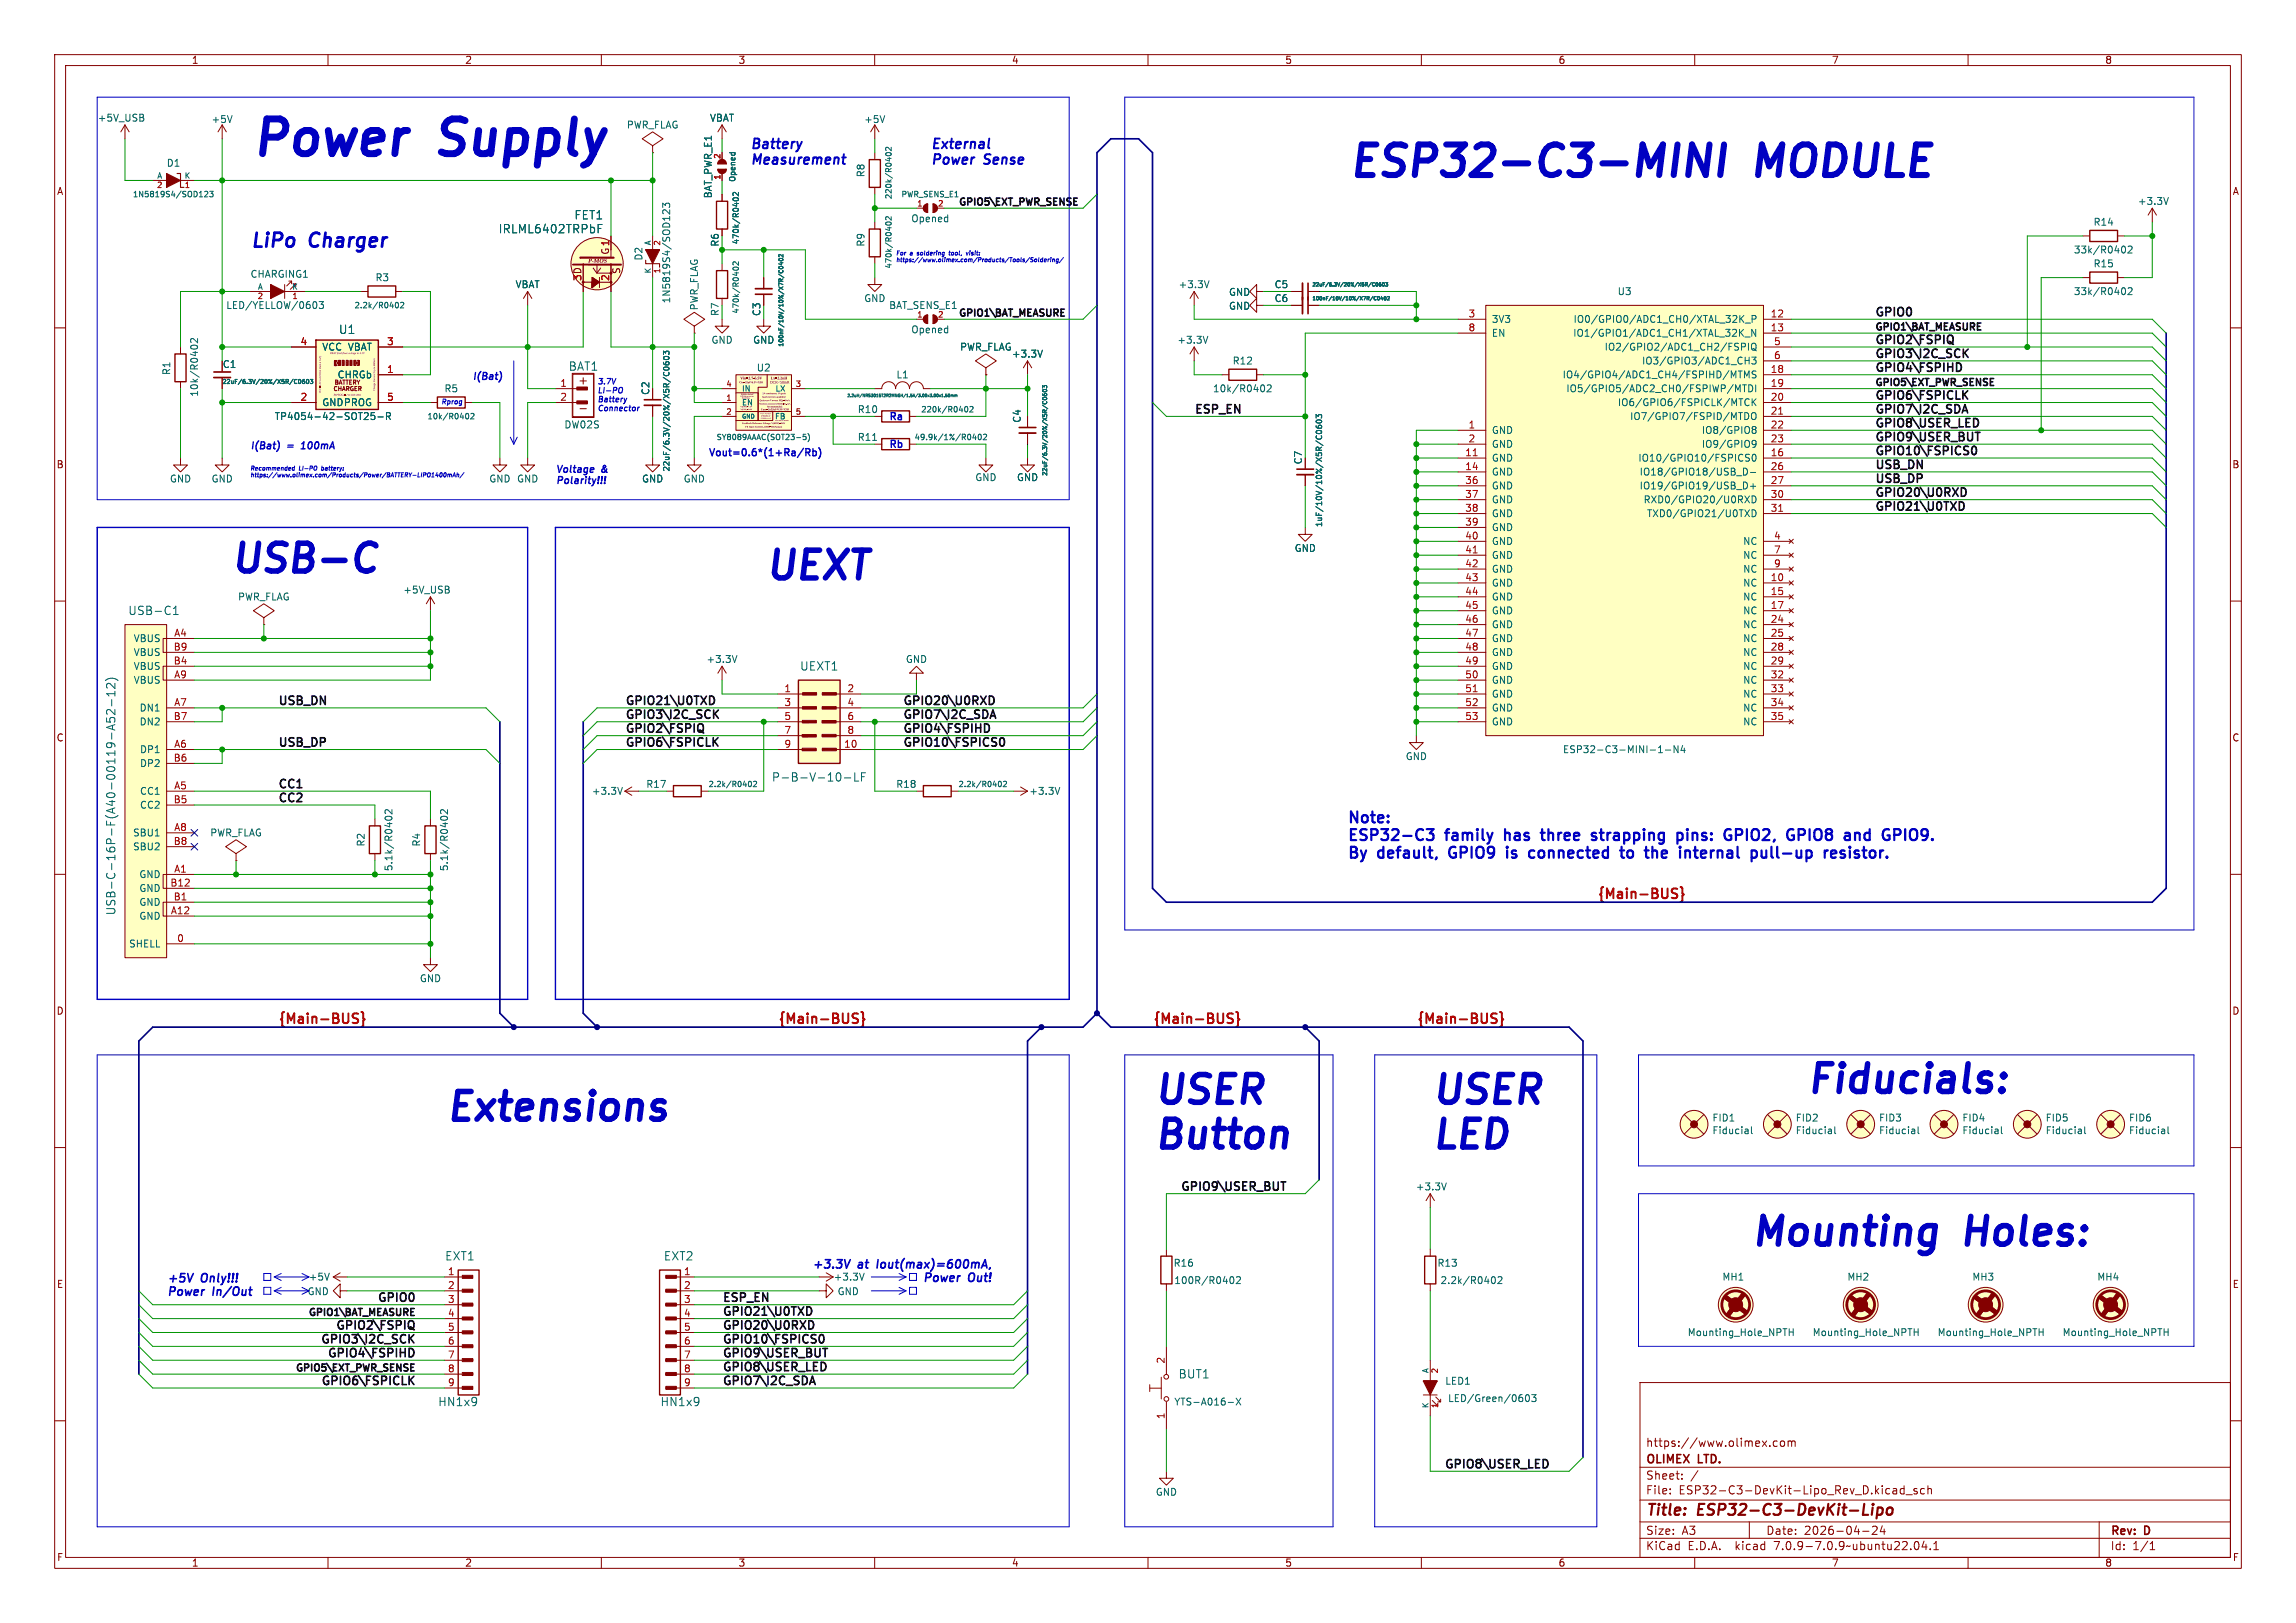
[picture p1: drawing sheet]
<svg xmlns="http://www.w3.org/2000/svg" width="420mm" height="297mm" viewBox="0 0 420 297" stroke-linecap="round" stroke-linejoin="round" font-family="sans-serif">
<defs><g id="words">
<text font-size="8.8" fill="#0000c2" x="45.7" y="29">Power</text>
<text font-size="8.8" fill="#009600" x="81.2" y="29">Supply</text>
<g font-size="7.8" fill="#0000c2">
<text x="246.4" y="32.8">ESP32-C3-MINI</text>
<text x="321.8" y="32.8">MODULE</text>
</g>
<g font-size="7.1" fill="#0000c2">
<text x="41.9" y="105.2">USB-C</text>
<text x="139.7" y="106.4">UEXT</text>
<text x="210.8" y="202.4">USER</text>
<text x="261.6" y="202.4">USER</text>
<text x="330.2" y="200.4">Fiducials:</text>
<text x="81.3" y="205.5">Extensions</text>
<text x="210.8" y="210.6">Button</text>
<text x="261.6" y="210.6">LED</text>
<text x="320" y="228.4">Mounting</text>
<text x="360.1" y="228.4">Holes:</text>
</g>
<g font-size="3.5" fill="#0000c2">
<text x="45.7" y="45.5">LiPo</text>
<text x="56.8" y="45.5">Charger</text>
</g>
<g font-size="2.8" fill="#0000c2">
<text x="246.4" y="150.8">Note:</text>
<text x="246.4" y="154">ESP32-C3</text>
<text x="264.7" y="154">family</text>
<text x="276.2" y="154">has</text>
<text x="283.8" y="154">three</text>
<text x="293.7" y="154">strapping</text>
<text x="310.1" y="154">pins:</text>
<text x="319.6" y="154">GPIO2,</text>
<text x="331.9" y="154">GPIO8</text>
<text x="343.2" y="154">and</text>
<text x="351" y="154">GPIO9.</text>
<text x="246.4" y="157.2">By</text>
<text x="252.2" y="157.2">default,</text>
<text x="266" y="157.2">GPIO9</text>
<text x="277.4" y="157.2">is</text>
<text x="282.3" y="157.2">connected</text>
<text x="299.9" y="157.2">to</text>
<text x="305.2" y="157.2">the</text>
<text x="312.2" y="157.2">internal</text>
<text x="326.1" y="157.2">pull-up</text>
<text x="340.3" y="157.2">resistor.</text>
</g>
<g font-size="2.8" fill="#840000">
<text x="301" y="277.9">Title:</text>
<text x="310.6" y="277.9">ESP32-C3-DevKit-Lipo</text>
</g>
<g font-size="2.5" fill="#0000c2">
<text x="137.2" y="27.4">Battery</text>
<text x="170.2" y="27.4">External</text>
<text x="137.2" y="30.2">Measurement</text>
<text x="170.2" y="30.2">Power</text>
<text x="180.1" y="30.2">Sense</text>
</g>
<g font-size="2.5" fill="#c20000">
<text x="292.1" y="164.6">{Main-BUS}</text>
<text x="50.8" y="187.5">{Main-BUS}</text>
<text x="142.2" y="187.5">{Main-BUS}</text>
<text x="210.8" y="187.5">{Main-BUS}</text>
<text x="259.1" y="187.5">{Main-BUS}</text>
</g>
<g font-size="2.1" fill="#006464">
<text x="105" y="40.4">FET1</text>
<text x="91.1" y="42.9">IRLML6402TRPbF</text>
<text x="61.9" y="61.3">U1</text>
<text x="103.9" y="68">BAT1</text>
<text x="23.4" y="112.8">USB-C1</text>
<text x="146.3" y="122.9">UEXT1</text>
<text x="141.1" y="143.2">P-B-V-10-LF</text>
<text x="21.3" y="167.6" transform="rotate(-90 21.3 167.6)">USB-C-16P-F(A40-00119-A52-12)</text>
<text x="81.3" y="230.9">EXT1</text>
<text x="121.3" y="230.9">EXT2</text>
<text x="80.1" y="257.5">HN1x9</text>
<text x="120.7" y="257.5">HN1x9</text>
<text x="215.5" y="252.5">BUT1</text>
</g>
<g font-size="2.1" fill="#0f0f0f">
<text x="342.9" y="58">GPIO0</text>
<text x="342.9" y="63.1">GPIO2\FSPIQ</text>
<text x="342.9" y="65.6">GPIO3\I2C_SCK</text>
<text x="342.9" y="68.2">GPIO4\FSPIHD</text>
<text x="218.4" y="75.8">ESP_EN</text>
<text x="342.9" y="73.2">GPIO6\FSPICLK</text>
<text x="342.9" y="75.8">GPIO7\I2C_SDA</text>
<text x="342.9" y="83.4">GPIO10\FSPICS0</text>
<text x="342.9" y="78.3">GPIO8\USER_LED</text>
<text x="342.9" y="80.9">GPIO9\USER_BUT</text>
<text x="342.9" y="88.5">USB_DP</text>
<text x="342.9" y="85.9">USB_DN</text>
<text x="342.9" y="93.6">GPIO21\U0TXD</text>
<text x="342.9" y="91">GPIO20\U0RXD</text>
<text x="50.8" y="129.1">USB_DN</text>
<text x="114.3" y="129.1">GPIO21\U0TXD</text>
<text x="114.3" y="131.7">GPIO3\I2C_SCK</text>
<text x="165.1" y="131.7">GPIO7\I2C_SDA</text>
<text x="165.1" y="129.1">GPIO20\U0RXD</text>
<text x="50.8" y="136.7">USB_DP</text>
<text x="114.3" y="136.7">GPIO6\FSPICLK</text>
<text x="114.3" y="134.2">GPIO2\FSPIQ</text>
<text x="165.1" y="134.2">GPIO4\FSPIHD</text>
<text x="165.1" y="136.7">GPIO10\FSPICS0</text>
<text x="50.8" y="146.9">CC2</text>
<text x="50.8" y="144.4">CC1</text>
<text x="215.9" y="218">GPIO9\USER_BUT</text>
<text x="68.8" y="238.3">GPIO0</text>
<text x="132.1" y="238.3">ESP_EN</text>
<text x="58.4" y="246">GPIO3\I2C_SCK</text>
<text x="61.1" y="243.4">GPIO2\FSPIQ</text>
<text x="132.1" y="246">GPIO10\FSPICS0</text>
<text x="132.1" y="243.4">GPIO20\U0RXD</text>
<text x="132.1" y="240.9">GPIO21\U0TXD</text>
<text x="59.6" y="248.5">GPIO4\FSPIHD</text>
<text x="132.1" y="248.5">GPIO9\USER_BUT</text>
<text x="132.1" y="251">GPIO8\USER_LED</text>
<text x="58.5" y="253.6">GPIO6\FSPICLK</text>
<text x="132.1" y="253.6">GPIO7\I2C_SDA</text>
<text x="264.2" y="268.8">GPIO8\USER_LED</text>
</g>
<g font-size="2.1" fill="#840000">
<text x="105.6" y="70.6">+</text>
<text x="301" y="268.2">OLIMEX</text>
<text x="301" y="265">https://www.olimex.com</text>
<text x="310.7" y="268.2">LTD.</text>
<text x="301" y="273.7">File:</text>
<text x="301" y="271">Sheet:</text>
<text x="307.1" y="273.7">ESP32-C3-DevKit-Lipo_Rev_D.kicad_sch</text>
<text x="301" y="281.1">Size:</text>
<text x="307.6" y="281.1">A3</text>
<text x="323" y="281.1">Date:</text>
<text x="330" y="281.1">2026-04-24</text>
<text x="386" y="281.3">Rev:</text>
<text x="392.4" y="281.3">D</text>
<text x="301" y="283.9">KiCad</text>
<text x="308.7" y="283.9">E.D.A.</text>
<text x="317.6" y="283.9">kicad</text>
<text x="324.8" y="283.9">7.0.9-7.0.9~ubuntu22.04.1</text>
<text x="386" y="283.9">Id:</text>
<text x="390.1" y="283.9">1/1</text>
</g>
<g font-size="2.1" fill="#0000c2">
<text x="148.3" y="232.2">+3.3V</text>
<text x="156.9" y="232.2">at</text>
<text x="160.9" y="232.2">Iout(max)=600mA,</text>
<text x="30.5" y="234.8">+5V</text>
<text x="30.5" y="237.2">Power</text>
<text x="36.9" y="234.8">Only!!!</text>
<text x="39" y="237.2">In/Out</text>
<text x="168.5" y="234.7">Power</text>
<text x="177" y="234.7">Out!</text>
</g>
<g font-size="1.8" fill="#840000">
<text x="35" y="11.9">1</text>
<text x="85" y="11.9">2</text>
<text x="135" y="11.9">3</text>
<text x="185" y="11.9">4</text>
<text x="235" y="11.9">5</text>
<text x="285" y="11.9">6</text>
<text x="335" y="11.9">7</text>
<text x="385" y="11.9">8</text>
<text x="10.3" y="35.9">A</text>
<text x="408.3" y="35.9">A</text>
<text x="111.6" y="46.7" transform="rotate(-90 111.6 46.7)">G1</text>
<text x="106.4" y="51.5" transform="rotate(-90 106.4 51.5)">3D</text>
<text x="113.6" y="50.2" transform="rotate(-90 113.6 50.2)">S</text>
<text x="40.6" y="67.5">C1</text>
<text x="10.3" y="85.9">B</text>
<text x="408.2" y="85.9">B</text>
<text x="10.3" y="135.9">C</text>
<text x="408.2" y="135.9">C</text>
<text x="10.3" y="185.9">D</text>
<text x="408.2" y="185.9">D</text>
<text x="10.3" y="235.9">E</text>
<text x="408.3" y="235.9">E</text>
<text x="10.3" y="285.9">F</text>
<text x="35" y="286.9">1</text>
<text x="85" y="286.9">2</text>
<text x="135" y="286.9">3</text>
<text x="185" y="286.9">4</text>
<text x="235" y="286.9">5</text>
<text x="285" y="286.9">6</text>
<text x="335" y="286.9">7</text>
<text x="385" y="286.9">8</text>
<text x="408.3" y="285.9">F</text>
</g>
<g font-size="1.8" fill="#006464">
<text x="17.8" y="22.5">+5V_USB</text>
<text x="38.6" y="22.7">+5V</text>
<text x="114.6" y="23.7">PWR_FLAG</text>
<text x="129.8" y="22.5">VBAT</text>
<text x="158" y="22.7">+5V</text>
<text x="30.4" y="30.7">D1</text>
<text x="158.3" y="32.5" transform="rotate(-90 158.3 32.5)">R8</text>
<text x="130.4" y="36.4" transform="rotate(-90 130.4 36.4)">BAT_PWR_E1</text>
<text x="166.6" y="40.9">Opened</text>
<text x="382.9" y="41.5">R14</text>
<text x="391" y="37.7">+3.3V</text>
<text x="117.7" y="47.8" transform="rotate(-90 117.7 47.8)">D2</text>
<text x="131.7" y="45.2" transform="rotate(-90 131.7 45.2)">R6</text>
<text x="158.3" y="45.2" transform="rotate(-90 158.3 45.2)">R9</text>
<text x="379.3" y="46.6">33k/R0402</text>
<text x="45.7" y="51">CHARGING1</text>
<text x="68.6" y="51.7">R3</text>
<text x="94.2" y="52.9">VBAT</text>
<text x="215.5" y="52.9">+3.3V</text>
<text x="233.1" y="52.9">C5</text>
<text x="382.9" y="49.1">R15</text>
<text x="41.3" y="56.7">LED/YELLOW/0603</text>
<text x="122.8" y="55.6" transform="rotate(-90 122.8 55.6)">1N5819S4/SOD123</text>
<text x="127.9" y="56.9" transform="rotate(-90 127.9 56.9)">PWR_FLAG</text>
<text x="131.7" y="57.9" transform="rotate(-90 131.7 57.9)">R7</text>
<text x="139.3" y="57.9" transform="rotate(-90 139.3 57.9)">C3</text>
<text x="158" y="55.5">GND</text>
<text x="162.5" y="56.7">BAT_SENS_E1</text>
<text x="224.7" y="54.3">GND</text>
<text x="224.7" y="56.9">GND</text>
<text x="233.1" y="55.5">C6</text>
<text x="272.8" y="59.3">3V3</text>
<text x="287.7" y="59.3">IO0/GPIO0/ADC1_CH0/XTAL_32K_P</text>
<text x="295.8" y="54.2">U3</text>
<text x="379.3" y="54.2">33k/R0402</text>
<text x="58.9" y="64.4">VCC VBAT</text>
<text x="130" y="63.1">GND</text>
<text x="137.7" y="63.1">GND</text>
<text x="166.6" y="61.2">Opened</text>
<text x="175.5" y="64.4">PWR_FLAG</text>
<text x="185" y="65.6">+3.3V</text>
<text x="215.3" y="63.1">+3.3V</text>
<text x="272.8" y="61.8">EN</text>
<text x="287.7" y="61.8">IO1/GPIO1/ADC1_CH1/XTAL_32K_N</text>
<text x="293.4" y="64.4">IO2/GPIO2/ADC1_CH2/FSPIQ</text>
<text x="31.3" y="68.7" transform="rotate(-90 31.3 68.7)">R1</text>
<text x="61.7" y="69.4">CHRGb</text>
<text x="81.2" y="72">R5</text>
<text x="138.3" y="68.2">U2</text>
<text x="163.9" y="69.4">L1</text>
<text x="221.8" y="72">10k/R0402</text>
<text x="225.4" y="66.9">R12</text>
<text x="285.7" y="69.4">IO4/GPIO4/ADC1_CH4/FSPIHD/MTMS</text>
<text x="286.4" y="72">IO5/GPIO5/ADC2_CH0/FSPIWP/MTDI</text>
<text x="300.3" y="66.9">IO3/GPIO3/ADC1_CH3</text>
<text x="36.4" y="72.7" transform="rotate(-90 36.4 72.7)">10k/R0402</text>
<text x="50.2" y="77.1">TP4054-42-SOT25-R</text>
<text x="58.9" y="74.5">GNDPROG</text>
<text x="119" y="72.4" transform="rotate(-90 119 72.4)">C2</text>
<text x="156.8" y="75.8">R10</text>
<text x="186.9" y="77.5" transform="rotate(-90 186.9 77.5)">C4</text>
<text x="295.8" y="74.5">IO6/GPIO6/FSPICLK/MTCK</text>
<text x="298.1" y="77.1">IO7/GPIO7/FSPID/MTDO</text>
<text x="103.1" y="78.6">DW02S</text>
<text x="156.8" y="80.9">R11</text>
<text x="272.8" y="79.6">GND</text>
<text x="272.8" y="82.1">GND</text>
<text x="311.2" y="79.6">IO8/GPIO8</text>
<text x="311.2" y="82.1">IO9/GPIO9</text>
<text x="31" y="88.5">GND</text>
<text x="38.6" y="88.5">GND</text>
<text x="89.4" y="88.5">GND GND</text>
<text x="117.3" y="88.5">GND</text>
<text x="125" y="88.5">GND</text>
<text x="178.3" y="88.2">GND</text>
<text x="185.9" y="88.2">GND</text>
<text x="238.4" y="85.1" transform="rotate(-90 238.4 85.1)">C7</text>
<text x="272.8" y="84.7">GND</text>
<text x="272.8" y="87.2">GND</text>
<text x="272.8" y="89.8">GND</text>
<text x="299.6" y="84.7">IO10/GPIO10/FSPICS0</text>
<text x="299.8" y="87.2">IO18/GPIO18/USB_D-</text>
<text x="299.8" y="89.8">IO19/GPIO19/USB_D+</text>
<text x="272.8" y="92.3">GND</text>
<text x="272.8" y="94.8">GND</text>
<text x="300.6" y="92.3">RXD0/GPIO20/U0RXD</text>
<text x="301.2" y="94.8">TXD0/GPIO21/U0TXD</text>
<text x="236.7" y="101.2">GND</text>
<text x="272.8" y="97.4">GND</text>
<text x="272.8" y="99.9">GND</text>
<text x="318.8" y="99.9">NC</text>
<text x="272.8" y="102.5">GND</text>
<text x="272.8" y="105">GND</text>
<text x="272.8" y="107.5">GND</text>
<text x="318.8" y="107.5">NC</text>
<text x="318.8" y="102.5">NC</text>
<text x="318.8" y="105">NC</text>
<text x="43.4" y="110.1">PWR_FLAG</text>
<text x="73.7" y="108.8">+5V_USB</text>
<text x="272.8" y="110.1">GND</text>
<text x="272.8" y="112.6">GND</text>
<text x="318.8" y="110.1">NC</text>
<text x="318.8" y="112.6">NC</text>
<text x="24.4" y="117.7">VBUS</text>
<text x="272.8" y="115.2">GND</text>
<text x="272.8" y="117.7">GND</text>
<text x="318.8" y="115.2">NC</text>
<text x="318.8" y="117.7">NC</text>
<text x="24.4" y="125.3">VBUS</text>
<text x="24.4" y="122.8">VBUS</text>
<text x="24.4" y="120.2">VBUS</text>
<text x="129.1" y="121.5">+3.3V</text>
<text x="165.6" y="121.5">GND</text>
<text x="272.8" y="120.2">GND</text>
<text x="272.8" y="122.8">GND</text>
<text x="272.8" y="125.3">GND</text>
<text x="318.8" y="120.2">NC</text>
<text x="318.8" y="122.8">NC</text>
<text x="318.8" y="125.3">NC</text>
<text x="25.5" y="130.4">DN1</text>
<text x="272.8" y="127.9">GND</text>
<text x="272.8" y="130.4">GND</text>
<text x="318.8" y="127.9">NC</text>
<text x="318.8" y="130.4">NC</text>
<text x="25.5" y="132.9">DN2</text>
<text x="272.8" y="132.9">GND</text>
<text x="318.8" y="132.9">NC</text>
<text x="25.5" y="138">DP1</text>
<text x="25.5" y="140.6">DP2</text>
<text x="257" y="139.3">GND</text>
<text x="285.8" y="138">ESP32-C3-MINI-1-N4</text>
<text x="25.5" y="145.6">CC1</text>
<text x="25.5" y="148.2">CC2</text>
<text x="108.2" y="145.6">+3.3V</text>
<text x="118.1" y="144.4">R17</text>
<text x="163.8" y="144.4">R18</text>
<text x="188.2" y="145.6">+3.3V</text>
<text x="24.2" y="153.3">SBU1</text>
<text x="24.2" y="155.8">SBU2</text>
<text x="38.4" y="153.3">PWR_FLAG</text>
<text x="66.9" y="155" transform="rotate(-90 66.9 155)">R2</text>
<text x="77.1" y="155" transform="rotate(-90 77.1 155)">R4</text>
<text x="25.4" y="160.9">GND</text>
<text x="72" y="159.5" transform="rotate(-90 72 159.5)">5.1k/R0402</text>
<text x="82.1" y="159.5" transform="rotate(-90 82.1 159.5)">5.1k/R0402</text>
<text x="25.4" y="166">GND</text>
<text x="25.4" y="163.4">GND</text>
<text x="23.5" y="173.6">SHELL</text>
<text x="25.4" y="168.5">GND</text>
<text x="76.7" y="179.9">GND</text>
<text x="313.1" y="205.4">FID1</text>
<text x="313.1" y="207.7">Fiducial</text>
<text x="328.4" y="205.4">FID2</text>
<text x="328.4" y="207.7">Fiducial</text>
<text x="343.6" y="205.4">FID3</text>
<text x="343.6" y="207.7">Fiducial</text>
<text x="358.9" y="205.4">FID4</text>
<text x="358.9" y="207.7">Fiducial</text>
<text x="374.1" y="205.4">FID5</text>
<text x="374.1" y="207.7">Fiducial</text>
<text x="389.3" y="205.4">FID6</text>
<text x="389.3" y="207.7">Fiducial</text>
<text x="258.9" y="218">+3.3V</text>
<text x="214.6" y="232">R16</text>
<text x="262.8" y="232">R13</text>
<text x="56.2" y="237.2">GND</text>
<text x="56.4" y="234.5">+5V</text>
<text x="152.4" y="234.5">+3.3V</text>
<text x="153.1" y="237.2">GND</text>
<text x="214.7" y="235.2">100R/R0402</text>
<text x="263.4" y="235.2">2.2k/R0402</text>
<text x="315" y="234.5">MH1</text>
<text x="337.8" y="234.5">MH2</text>
<text x="360.7" y="234.5">MH3</text>
<text x="383.6" y="234.5">MH4</text>
<text x="308.6" y="244.7">Mounting_Hole_NPTH</text>
<text x="331.5" y="244.7">Mounting_Hole_NPTH</text>
<text x="354.3" y="244.7">Mounting_Hole_NPTH</text>
<text x="377.2" y="244.7">Mounting_Hole_NPTH</text>
<text x="214.7" y="257.4">YTS-A016-X</text>
<text x="264.3" y="253.6">LED1</text>
<text x="264.8" y="256.8">LED/Green/0603</text>
<text x="211.3" y="273.9">GND</text>
</g>
<g font-size="1.8" fill="#0f0f0f">
<text x="175.3" y="37.7">GPIO5\EXT_PWR_SENSE</text>
<text x="175.3" y="58">GPIO1\BAT_MEASURE</text>
<text x="342.9" y="60.6">GPIO1\BAT_MEASURE</text>
<text x="342.9" y="70.7">GPIO5\EXT_PWR_SENSE</text>
<text x="56.1" y="240.9">GPIO1\BAT_MEASURE</text>
<text x="53.7" y="251.1">GPIO5\EXT_PWR_SENSE</text>
</g>
<g font-size="1.8" fill="#a90000">
<text x="111.5" y="45.2" transform="rotate(-90 111.5 45.2)">1</text>
<text x="106.4" y="51.5" transform="rotate(-90 106.4 51.5)">3</text>
<text x="111.5" y="51.5" transform="rotate(-90 111.5 51.5)">2</text>
<text x="268.5" y="58.2">3</text>
<text x="323.8" y="58.2">12</text>
<text x="54.9" y="63.2">4</text>
<text x="70.7" y="63.2">3</text>
<text x="268.5" y="60.7">8</text>
<text x="323.8" y="60.7">13</text>
<text x="324.4" y="63.2">5</text>
<text x="324.4" y="65.8">6</text>
<text x="70.7" y="68.3">1</text>
<text x="102.4" y="70.9">1</text>
<text x="323.8" y="68.3">18</text>
<text x="323.8" y="70.9">19</text>
<text x="54.9" y="73.4">2</text>
<text x="70.7" y="73.4">5</text>
<text x="102.4" y="73.4">2</text>
<text x="323.8" y="73.4">20</text>
<text x="323.8" y="75.9">21</text>
<text x="267.9" y="83.6">11</text>
<text x="268.5" y="78.5">1</text>
<text x="268.5" y="81">2</text>
<text x="323.8" y="83.6">16</text>
<text x="323.8" y="78.5">22</text>
<text x="323.8" y="81">23</text>
<text x="267.9" y="86.1">14</text>
<text x="267.9" y="88.6">36</text>
<text x="323.8" y="86.1">26</text>
<text x="323.8" y="88.6">27</text>
<text x="267.9" y="91.2">37</text>
<text x="267.9" y="93.7">38</text>
<text x="323.8" y="91.2">30</text>
<text x="323.8" y="93.7">31</text>
<text x="267.9" y="96.3">39</text>
<text x="267.9" y="98.8">40</text>
<text x="267.9" y="101.3">41</text>
<text x="324.4" y="98.8">4</text>
<text x="324.4" y="101.3">7</text>
<text x="267.9" y="103.9">42</text>
<text x="267.9" y="106.4">43</text>
<text x="323.8" y="106.4">10</text>
<text x="324.4" y="103.9">9</text>
<text x="267.9" y="109">44</text>
<text x="267.9" y="111.5">45</text>
<text x="323.8" y="109">15</text>
<text x="323.8" y="111.5">17</text>
<text x="31.7" y="119.1">B9</text>
<text x="31.8" y="116.6">A4</text>
<text x="267.9" y="114">46</text>
<text x="267.9" y="116.6">47</text>
<text x="267.9" y="119.1">48</text>
<text x="323.8" y="114">24</text>
<text x="323.8" y="116.6">25</text>
<text x="323.8" y="119.1">28</text>
<text x="31.7" y="121.7">B4</text>
<text x="31.8" y="124.2">A9</text>
<text x="267.9" y="121.7">49</text>
<text x="267.9" y="124.2">50</text>
<text x="323.8" y="121.7">29</text>
<text x="323.8" y="124.2">32</text>
<text x="31.7" y="131.8">B7</text>
<text x="31.8" y="129.3">A7</text>
<text x="143.4" y="126.7">1</text>
<text x="143.4" y="129.3">3</text>
<text x="143.4" y="131.8">5</text>
<text x="154.9" y="126.7">2</text>
<text x="154.9" y="129.3">4</text>
<text x="154.9" y="131.8">6</text>
<text x="267.9" y="126.7">51</text>
<text x="267.9" y="129.3">52</text>
<text x="267.9" y="131.8">53</text>
<text x="323.8" y="126.7">33</text>
<text x="323.8" y="129.3">34</text>
<text x="323.8" y="131.8">35</text>
<text x="31.8" y="136.9">A6</text>
<text x="143.4" y="134.4">7</text>
<text x="143.4" y="136.9">9</text>
<text x="154.3" y="136.9">10</text>
<text x="154.9" y="134.4">8</text>
<text x="31.7" y="139.4">B6</text>
<text x="31.7" y="147.1">B5</text>
<text x="31.8" y="144.5">A5</text>
<text x="31.7" y="154.7">B8</text>
<text x="31.8" y="152.1">A8</text>
<text x="31.8" y="159.8">A1</text>
<text x="31.1" y="162.3">B12</text>
<text x="31.2" y="167.4">A12</text>
<text x="31.7" y="164.8">B1</text>
<text x="32.3" y="172.5">0</text>
<text x="81.8" y="233.4">1</text>
<text x="125" y="233.4">1</text>
<text x="81.8" y="236">2</text>
<text x="81.8" y="238.5">3</text>
<text x="125" y="236">2</text>
<text x="125" y="238.5">3</text>
<text x="81.8" y="241">4</text>
<text x="81.8" y="243.6">5</text>
<text x="125" y="241">4</text>
<text x="125" y="243.6">5</text>
<text x="81.8" y="246.1">6</text>
<text x="81.8" y="248.7">7</text>
<text x="81.8" y="251.2">8</text>
<text x="125" y="246.1">6</text>
<text x="125" y="248.7">7</text>
<text x="125" y="251.2">8</text>
<text x="213.1" y="249.6" transform="rotate(-90 213.1 249.6)">2</text>
<text x="81.8" y="253.7">9</text>
<text x="125" y="253.7">9</text>
<text x="213.1" y="259.8" transform="rotate(-90 213.1 259.8)">1</text>
</g>
<g font-size="1.8" fill="#0000c2">
<text x="86.4" y="69.6">I(Bat)</text>
<text x="162.6" y="77">Ra</text>
<text x="45.7" y="82.3">I(Bat)</text>
<text x="52.6" y="82.3">=</text>
<text x="55.7" y="82.3">100mA</text>
<text x="129.5" y="83.6">Vout=0.6*(1+Ra/Rb)</text>
<text x="162.6" y="82">Rb</text>
<text x="101.6" y="86.6">Voltage</text>
<text x="101.6" y="88.7">Polarity!!!</text>
<text x="110.1" y="86.6">&amp;</text>
</g>
<g font-size="1.4" fill="#a90000">
<text x="131.8" y="29.2" transform="rotate(-90 131.8 29.2)">2</text>
<text x="131.8" y="33" transform="rotate(-90 131.8 33)">1</text>
<text x="167.7" y="37.8">1</text>
<text x="171.5" y="37.8">2</text>
<text x="53.4" y="55.1">1</text>
<text x="167.7" y="58.2">1</text>
<text x="171.5" y="58.2">2</text>
<text x="132.7" y="70.9">4</text>
<text x="145.4" y="70.9">3</text>
<text x="132.7" y="73.4">1</text>
<text x="132.7" y="75.9">2</text>
<text x="145.4" y="75.9">5</text>
<text x="263.3" y="251.4" transform="rotate(-90 263.3 251.4)">2</text>
<text x="263.3" y="257.8" transform="rotate(-90 263.3 257.8)">1</text>
</g>
<g font-size="1.4" fill="#006464">
<text x="28.6" y="34.7">2</text>
<text x="28.6" y="32.8">A</text>
<text x="33.7" y="32.8">K</text>
<text x="33.7" y="34.7">1</text>
<text x="134.7" y="33.4" transform="rotate(-90 134.7 33.4)">Opened</text>
<text x="24.2" y="36.3">1N5819S4/SOD123</text>
<text x="163.3" y="36.6" transform="rotate(-90 163.3 36.6)">220k/R0402</text>
<text x="164.8" y="36.3">PWR_SENS_E1</text>
<text x="119.1" y="45" transform="rotate(-90 119.1 45)">A</text>
<text x="121.1" y="45.1" transform="rotate(-90 121.1 45.1)">2</text>
<text x="135.4" y="44.8" transform="rotate(-90 135.4 44.8)">470k/R0402</text>
<text x="47.1" y="53.1">A</text>
<text x="53.3" y="53.1">K</text>
<text x="119.1" y="50.2" transform="rotate(-90 119.1 50.2)">K</text>
<text x="121.1" y="50.1" transform="rotate(-90 121.1 50.1)">1</text>
<text x="163.3" y="49.3" transform="rotate(-90 163.3 49.3)">470k/R0402</text>
<text x="47" y="55.1">2</text>
<text x="64.7" y="56.6">2.2k/R0402</text>
<text x="135.4" y="57.5" transform="rotate(-90 135.4 57.5)">470k/R0402</text>
<text x="135.6" y="71.9">IN</text>
<text x="141.7" y="71.9">LX</text>
<text x="78.1" y="76.9">10k/R0402</text>
<text x="135.6" y="74.4">EN</text>
<text x="141.6" y="76.9">FB</text>
<text x="168.4" y="75.7">220k/R0402</text>
<text x="131" y="80.7">SY8089AAAC(SOT23-5)</text>
<text x="167.2" y="80.7">49.9k/1%/R0402</text>
<text x="122.7" y="86.4" transform="rotate(-90 122.7 86.4)">22uF/6.3V/20%/X5R/C0603</text>
<text x="242" y="96.6" transform="rotate(-90 242 96.6)">1uF/10V/10%/X5R/C0603</text>
<text x="129.5" y="144.2">2.2k/R0402</text>
<text x="175.2" y="144.2">2.2k/R0402</text>
<text x="261.4" y="251.4" transform="rotate(-90 261.4 251.4)">A</text>
<text x="261.4" y="257.8" transform="rotate(-90 261.4 257.8)">K</text>
</g>
<g font-size="1.4" fill="#0000c2">
<text x="109.2" y="70.4">3.7V</text>
<text x="109.2" y="72">LI-PO</text>
<text x="109.2" y="73.7">Battery</text>
<text x="109.2" y="75.3">Connector</text>
</g>
<text font-size="1.2" fill="#0000c2" x="80.6" y="74">Rprog</text>
<g font-size="1.1" fill="#0000c2">
<text x="163.8" y="46.8">For</text>
<text x="166.5" y="46.8">a</text>
<text x="168.1" y="46.8">soldering</text>
<text x="174.3" y="46.8">tool,</text>
<text x="177.7" y="46.8">visit:</text>
<text x="163.8" y="48">https://www.olimex.com/Products/Tools/Soldering/</text>
<text x="45.7" y="86.2">Recommended</text>
<text x="45.7" y="87.4">https://www.olimex.com/Products/Power/BATTERY-LIPO1400mAh/</text>
<text x="54.8" y="86.2">LI-PO</text>
<text x="59.1" y="86.2">battery:</text>
</g>
<g font-size="1.1" fill="#840000">
<text x="107.5" y="48.3">P-MOS</text>
<text x="60.9" y="71.8">CHARGER</text>
<text x="61.1" y="70.6">BATTERY</text>
</g>
<g font-size="1.1" fill="#006464">
<text x="143.5" y="63.6" transform="rotate(-90 143.5 63.6)">100nF/10V/10%/X7R/C0402</text>
<text x="40.6" y="70.5">22uF/6.3V/20%/X5R/C0603</text>
<text x="135.6" y="76.8">GND</text>
<text x="191.7" y="87.2" transform="rotate(-90 191.7 87.2)">22uF/6.3V/20%/X5R/C0603</text>
</g>
<g font-size=".9" fill="#006464">
<text x="239.9" y="52.6">22uF/6.3V/20%/X5R/C0603</text>
<text x="239.9" y="55.2">100nF/10V/10%/X7R/C0402</text>
</g>
<g font-size=".7" fill="#840000">
<text x="135.4" y="69.6">Vin=2.7-5.5V</text>
<text x="140.8" y="70.4">DCR&lt;50mR</text>
<text x="141" y="69.6">Lx=2.2uH</text>
</g>
<text font-size=".7" fill="#006464" x="154.9" y="72.8">2.2uH/NRS3015T2R2MNGH/1.5A/3.00x3.00x1.50mm</text>
<g font-size=".5" fill="#840000">
<text x="60.3" y="64.9">VBATfinal floatvoltageto4.2V</text>
<text x="58.8" y="72" transform="rotate(-90 58.8 72)">VCC=4.5Vto6.5V(atleasta 1uF)</text>
<text x="68.7" y="71.5" transform="rotate(-90 68.7 71.5)">ChargeCurrentUp to800mA</text>
<text x="135.2" y="70.3">Cin=22uF/6.3V/X5R</text>
<text x="61" y="72.5">R(PROG)=2to10kOhm</text>
<text x="139.2" y="75.2">Cout=2x22uF/6.3V/X5R</text>
</g>
<g font-size=".4" fill="#840000">
<text x="135.4" y="74.6">V(ENH)=1.5V</text>
<text x="135.5" y="75.1">V(ENL)=0.4V</text>
<text x="135.5" y="72.4">Enablecontrol.</text>
<text x="135.8" y="77.7">FeedbackReferenceVoltage,V(REF)=0.6V</text>
<text x="138.9" y="74.1">ShutdownCurrentI(SHDN)=0.1-1uA</text>
<text x="139" y="73.5">QuiescentCurrentI(Q)=55uA</text>
<text x="139.1" y="75.9">PartNumber:</text>
<text x="139.1" y="76.8">SY8089AAAC</text>
<text x="139.2" y="76.3">SY8089AAC</text>
<text x="139.5" y="72.9">loadcurrentcapability!</text>
<text x="139.5" y="72.2">2Acontinuous,</text>
<text x="140.3" y="74.7">Recommended:</text>
<text x="142.3" y="72.2">3Apeak</text>
<text x="136.3" y="78.3">FB Input Current,I(FB)=50nA(max)</text>
</g>
<g font-size=".3" fill="#840000">
<text x="135.4" y="72.7">Pullhightoturn on.</text>
<text x="135.7" y="73">Donotfloat.</text>
<text x="141.8" y="77.1">Vout=0.6*(1+Ra/Rb)</text>
</g>
</g></defs>
<g fill="none" stroke="#840000" stroke-width=".18">
<path d="M10 10h400v277h-400zM12 12h396v273h-396zM60 10v2M110 10v2M160 10v2M210 10v2M260 10v2M310 10v2M360 10v2M160 22.9v2.5M160 27.9v1.3M160 34.3v1.3"/>
<path d="M160 22.9l-.7 1.2M160 22.9l.8 1.2M167.6 38.1h1.3M171.4 38.1h1.3M10 60h2M45.7 53.3h3.8M49.5 52.1v2.5zM52.1 53.3h3.8M52.1 52.1v2.5M53.3 51.9v-.5l-.8 .9M66 53.3h1.3M72.4 53.3h1.3"/>
<path d="M96.5 53.3l-.7 1.3M96.5 53.3v2.6M96.5 53.3l.8 1.3M118.1 45.7h2.5zM119.4 43.2v2.5M119.4 48.3v2.5M127 59.7l1.9-1.3-1.9-1.2-1.9 1.2 1.9 1.3v1.3M132.1 58.4v1.3h1.2l-1.2 1.3-1.3-1.3h1.3M132.1 48.3v1.2M132.1 54.6v1.3M139.7 58.4v1.3h1.3l-1.3 1.3-1.3-1.3h1.3M139.7 50.8v2"/>
<path d="M139.7 54v1.9M160 50.8v1.3h1.3l-1.3 1.2-1.3-1.2h1.3M160 40.6v1.3M160 47v1.3M218.4 53.3v2.6M218.4 53.3l-.7 1.3M218.4 53.3l.8 1.3M229.9 53.3v-1.2l-1.3 1.2 1.3 1.3v-1.3h1.2M229.9 55.9v-1.3l-1.3 1.3 1.3 1.3v-1.3h1.2M236.2 55.9h2.1M236.2 53.3h2.1M239.4 55.9h1.9"/>
<path d="M239.4 53.3h1.9M266.7 58.4h5.1M271.8 55.9h50.8v78.7h-50.8zM322.6 58.4h5.1M408 60h2M40.6 69.1v2M78.7 73.7h1.3M85.1 73.7h1.3M101.6 73.7h3M101.6 71.1h3M104.7 68.3h4v8.1h-4zM104.8 68.5h3.8v7.8h-3.8z"/>
<path d="M104.8 73.7h.7M104.8 71.1h.7M105.5 73.4h1.9v.5h-1.9zM105.5 70.8h1.9v.6h-1.9zM105.6 73.5h1.8v.3h-1.8zM105.7 73.5h1.7v.2h-1.7zM105.7 73.6h1.7v.1h-1.7zM127 61h.1M218.4 63.5l-.7 1.3M218.4 63.5v2.5M218.4 63.5l.8 1.3M223.5 68.6h1.3"/>
<path d="M229.9 68.6h1.2M266.7 78.7h5.1M266.7 61h5.1M322.6 73.7h5.1M322.6 71.1h5.1M322.6 68.6h5.1M322.6 78.7h5.1M322.6 61h5.1M322.6 76.2h5.1M322.6 63.5h5.1M322.6 66h5.1M33 83.8v1.3h1.3l-1.3 1.3-1.3-1.3h1.3"/>
<path d="M40.6 83.8v1.3h1.3l-1.3 1.3-1.2-1.3h1.2M91.4 83.8v1.3h1.3l-1.3 1.3-1.2-1.3h1.2M96.5 83.8v1.3h1.3l-1.3 1.3-1.3-1.3h1.3M238.8 96.5v1.3h1.2l-1.2 1.3-1.3-1.3h1.3M238.8 83.8v1.9M238.8 86.9v2M266.7 83.8h5.1M266.7 86.4h5.1M266.7 81.3h5.1M266.7 88.9h5.1M266.7 91.4h5.1M266.7 94h5.1"/>
<path d="M266.7 96.5h5.1M266.7 99.1h5.1M322.6 83.8h5.1M322.6 86.4h5.1M322.6 81.3h5.1M322.6 88.9h5.1M322.6 91.4h5.1M322.6 94h5.1M322.6 99.1h5.1M327.3 98.7l.7 .7M328 98.7l-.7 .7M10 110h2"/>
<path d="M266.7 106.7h5.1M266.7 109.2h5.1M266.7 111.8h5.1M266.7 114.3h5.1M266.7 116.8h5.1M266.7 119.4h5.1M266.7 101.6h5.1M266.7 104.1h5.1M322.6 106.7h5.1M322.6 109.2h5.1M322.6 111.8h5.1M322.6 114.3h5.1"/>
<path d="M322.6 116.8h5.1M322.6 119.4h5.1M322.6 101.6h5.1M322.6 104.1h5.1M327.3 106.3l.7 .8M327.3 108.8l.7 .8M327.3 111.4l.7 .7M327.3 113.9l.7 .8M327.3 116.5l.7 .7M327.3 119l.7 .8M327.3 101.2l.7 .8M327.3 103.8l.7 .7"/>
<path d="M328 106.3l-.7 .8M328 108.8l-.7 .8M328 111.4l-.7 .7M328 113.9l-.7 .8M328 116.5l-.7 .7M328 119l-.7 .8M328 101.2l-.7 .8M328 103.8l-.7 .7M408 110h2M259.1 134.6v1.3h1.2l-1.2 1.3-1.3-1.3h1.3M266.7 121.9h5.1M266.7 124.5h5.1"/>
<path d="M266.7 127h5.1M266.7 129.5h5.1M266.7 132.1h5.1M322.6 121.9h5.1M322.6 124.5h5.1M322.6 127h5.1M322.6 129.5h5.1M322.6 132.1h5.1M327.3 121.5l.7 .8M327.3 124.1l.7 .7M327.3 126.6l.7 .8M327.3 129.2l.7 .7"/>
<path d="M327.3 131.7l.7 .8M328 121.5l-.7 .8M328 124.1l-.7 .7M328 126.6l-.7 .8M328 129.2l-.7 .7M328 131.7l-.7 .8M10 160h2M114.3 144.8l1.3 .7M114.3 144.8h2.5M115.6 144l-1.3 .8M408 160h2M78.7 175.3v1.2h-1.2l1.2 1.3 1.3-1.3h-1.3"/>
<path d="M10 210h2M261.6 218.4v2.6M261.6 218.4l.8 1.3M261.6 218.4l-.7 1.3M384.3 204l3.6 3.5M386.1 205.7h.1M387.9 204l-3.6 3.5M408 210h2M61 233.7l1.2 .7M61 233.7h2.5M62.2 236.2v-1.3l-1.2 1.3 1.2 1.3v-1.3h1.3M62.2 232.9l-1.2 .8"/>
<path d="M81.3 233.7h3.3M81.3 238.8h3.3M81.3 236.2h3.3M84.6 238.5h1.9v.5h-1.9zM84.6 235.9h1.9v.6h-1.9zM84.6 233.4h1.9v.5h-1.9zM84.7 233.5h1.7v.3h-1.7zM84.7 238.6h1.8v.3h-1.8zM84.7 236h1.8v.4h-1.8zM84.7 233.6h1.7v.2h-1.7zM84.8 233.6h1.6v.1h-1.6zM84.8 238.6h1.7v.2h-1.7z"/>
<path d="M84.8 236.1h1.7v.2h-1.7zM84.8 238.7h1.6v.1h-1.6zM84.8 236.2h1.6v.1h-1.6zM121.8 238.5h1.9v.5h-1.9zM121.8 235.9h1.9v.6h-1.9zM121.8 233.4h1.9v.5h-1.9zM121.8 238.6h1.8v.3h-1.8zM121.8 236h1.8v.4h-1.8zM121.8 238.6h1.7v.2h-1.7zM121.8 236.1h1.7v.2h-1.7zM121.8 233.5h1.8v.3h-1.8zM121.8 238.7h1.7v.1h-1.7z"/>
<path d="M121.8 236.2h1.7v.1h-1.7zM121.9 233.6h1.6v.1h-1.6zM121.9 233.6h1.7v.2h-1.7zM123.7 233.7h3.3M123.7 238.8h3.3M123.7 236.2h3.3M213.4 228.6v1.3M213.4 234.9v1.3M261.6 228.6v1.3M261.6 234.9v1.3M361 237.5l4 3M361.4 237l4 3"/>
<path d="M364.4 236.6l-3 3.9M365 237l-3 4M383.9 237.5l4 3M384.3 237l4 3M387.3 236.6l-3 3.9M387.9 237l-3 4M10 260h2M81.3 254h3.3M81.3 251.5h3.3M81.3 248.9h3.3M81.3 246.4h3.3M81.3 243.8h3.3"/>
<path d="M81.3 241.3h3.3M84.6 253.7h1.9v.6h-1.9zM84.6 251.2h1.9v.5h-1.9zM84.6 248.6h1.9v.6h-1.9zM84.6 246.1h1.9v.5h-1.9zM84.6 243.5h1.9v.6h-1.9zM84.6 241h1.9v.6h-1.9zM84.7 253.8h1.7v.4h-1.7zM84.7 251.3h1.8v.3h-1.8zM84.7 248.7h1.8v.4h-1.8zM84.7 246.2h1.8v.3h-1.8zM84.7 243.6h1.8v.4h-1.8z"/>
<path d="M84.7 241.1h1.8v.4h-1.8zM84.7 253.9h1.7v.2h-1.7zM84.8 253.9h1.6v.1h-1.6zM84.8 251.3h1.7v.2h-1.7zM84.8 248.8h1.7v.2h-1.7zM84.8 246.3h1.7v.2h-1.7zM84.8 243.7h1.7v.2h-1.7zM84.8 241.2h1.7v.2h-1.7zM84.8 251.4h1.6v.1h-1.6zM84.8 248.9h1.6v.1h-1.6zM84.8 246.3h1.6v.1h-1.6zM84.8 243.8h1.6v.1h-1.6z"/>
<path d="M84.8 241.2h1.6v.2h-1.6zM121.8 253.7h1.9v.6h-1.9zM121.8 251.2h1.9v.5h-1.9zM121.8 248.6h1.9v.6h-1.9zM121.8 246.1h1.9v.5h-1.9zM121.8 243.5h1.9v.6h-1.9zM121.8 241h1.9v.6h-1.9zM121.8 251.3h1.8v.3h-1.8zM121.8 248.7h1.8v.4h-1.8zM121.8 246.2h1.8v.3h-1.8zM121.8 243.6h1.8v.4h-1.8zM121.8 241.1h1.8v.4h-1.8z"/>
<path d="M121.8 251.3h1.7v.2h-1.7zM121.8 248.8h1.7v.2h-1.7zM121.8 246.3h1.7v.2h-1.7zM121.8 243.7h1.7v.2h-1.7zM121.8 241.2h1.7v.2h-1.7zM121.8 253.8h1.8v.4h-1.8zM121.8 251.4h1.7v.1h-1.7zM121.8 248.9h1.7v.1h-1.7zM121.8 246.3h1.7v.1h-1.7zM121.8 243.8h1.7v.1h-1.7zM121.9 253.9h1.6v.1h-1.6zM121.9 253.9h1.7v.2h-1.7z"/>
<path d="M123.7 254h3.3M123.7 251.5h3.3M123.7 248.9h3.3M123.7 246.4h3.3M123.7 243.8h3.3M123.7 241.3h3.3M210.3 253.4v1.2M210.4 254h1.9M212.4 252v4M213.4 246.4v5.1M213.4 256.5v5.1M260.3 252.7h2.6z"/>
<path d="M260.3 255.3h2.6M261.6 248.9v3.8M261.6 255.3v3.8M262 256.3l1 1v-.5M262.6 255.7l.9 .8h-.5M263.5 256v.5M300 253h108v32h-108zM408 260h2M213.4 269.2v1.3h1.2l-1.2 1.3-1.3-1.3h1.3M300 278.5h108M300 274.5h108M300 268.5h108"/>
<path d="M305.5 273.2v.2M305.5 272.5v.1M307.7 270.5v.2M307.7 269.8v.1M310.6 269.1l-1.3 1.9M320 278.5v3M323.7 264.5v.2M325.1 263.8l-.4-.1-.3 .3v.4l.1 .2h.6M325.8 263.8l.4-.1 .2 .3v.4l-.2 .3-.4-.1-.1-.2v-.4zM327.1 263.8l.4-.1 .2 .2M327.1 263.7v1M327.7 263.9l.2-.2 .4 .1 .1 .9"/>
<path d="M327.7 263.9v.8M342.5 279.4l.6-.1 .2 .1 .1 .3-1 1.1h1M344.3 279.2l-.4 1.1h1M344.7 279.8v1M346.4 272.4l.5 .1v.9M346.9 273.3l-.5 .1M346.9 272.7l-.5 .1M348.3 272.5l-.4-.1-.3 .3v.4l.1 .2h.6M348.3 271.9v1.5M348.7 273.5h1.1M350.7 272.5l-.4-.1-.2 .2 .1 .2 .5 .2v.3h-.6M352 272.5l-.4-.1-.3 .3v.4l.1 .2h.6"/>
<path d="M352.7 272.5l.2-.1 .3 .1 .1 .9M352.7 271.9v1.5M384 278.5v6.5M60 285v2M110 285v2M160 285v2M210 285v2M260 285v2M300 281.5h108M310 285v2M340.7 280.2h1.2M350.4 282.2l.1-.1a.8 .8 0 0 1 .5 .7 .8 .8 0 0 1-.5 .8 1 1 0 0 1-.1-1.4z"/>
<path d="M351.9 282l-.3 1.1h.9M352.3 282.6v1M353.1 283.4v.2M353.7 283.6h.9M353.7 282.5l.5-.4v1.5M360 285v2M393.3 283.6h.9M393.3 282.5l.4-.4v1.5"/>
<circle cx="386.1" cy="205.7" r="2.54"/>
<circle cx="363.2" cy="238.8" r="3.2"/>
<circle cx="386.1" cy="238.8" r="3.2"/>
<circle cx="213.3" cy="251.9" r=".43"/>
<circle cx="213.4" cy="256" r=".43"/>
</g>
<path d="M340.8 277.2h.9M342.5 275.9l-.1 1.3M342.6 275.2v.2M342.6 275.2l-.1 .1 .1 .1M342.6 275.2l.1 .1-.1 .1M343.5 276l.2-.1 .6 .1 .1 .3-.1 .5a.66 .66 0 0 1-1 .3M343.5 275.9l-.2 2M345.3 276.1a.52 .52 0 0 1 .5-.2 .52 .52 0 0 1 .4 .4l-.1 .5a.55 .55 0 0 1-.5 .4 .55 .55 0 0 1-.5-.4z" fill="none" stroke="#840000" stroke-width=".4"/>
<g fill="none" stroke="#840000" stroke-width=".25">
<path d="M159 29.2h2v5.1h-2zM169 37.7v.7M169.1 37.6l.6-.3v1.6a.76 .76 0 0 1-.7-.5 .76 .76 0 0 1 .1-.8zM169.2 37.6v1M169.3 37.6v1M169.4 37.5v1.2M169.5 37.3v1.4M170.7 37.3a.76 .76 0 0 1 .7 .8 .76 .76 0 0 1-.7 .8zM170.8 37.3v1.4M170.9 37.5v1.2M171.1 37.6v1M171.2 37.6v.9"/>
<path d="M171.3 37.7v.8M67.3 52.3h5.1v2.1h-5.1zM131.1 49.5h2v5.1h-2zM159 41.9h2v5.1h-2zM80 72.6h5.1v2.1h-5.1zM224.8 67.6h5.1v2h-5.1zM83.8 232.4h3.8v22.9h-3.8zM120.6 232.4h3.9v22.9h-3.9zM212.3 229.9h2.1v5h-2.1zM260.6 229.9h2v5h-2z"/>
</g>
<g fill="none" stroke="#006464" stroke-width=".18">
<path d="M121.2 38v-.8l.5 .4 .1-.4h.6l.1 .2-.1 .6M122.5 38.4v.8l-.9-.8-.4 .2 .2 .5M161.8 21.2l-.4 1.2M162.1 28.1a.5 .5 0 0 1 .5-.3 .5 .5 0 0 1 .4 .6 .5 .5 0 0 1-.6 .2 .5 .5 0 0 1-.3-.5zM163 27v.6l-.7-.6-.3 .1 .1 .4M163 39.7v.6l-.7-.6-.3 .1 .1 .4M57.5 55.2a.68 .68 0 0 1 .5 .6 .68 .68 0 0 1-.5 .7M58.4 55.2h.8l-.5 .5 .4 .1v.5l-.2 .2-.5-.2M72.4 55.5l.2-.2a.54 .54 0 0 1 .3 .5 .54 .54 0 0 1-.3 .5l-.2-.2M73.3 55.4l.4-.1 .2 .3-.7 .7h.7M134.1 49a.5 .5 0 0 1 .6-.2 .5 .5 0 0 1 .3 .5 .5 .5 0 0 1-.5 .2 .5 .5 0 0 1-.4-.5zM135.1 47.9v.6l-.7-.6-.3 .2 .1 .4"/>
<path d="M142.5 47.4a.37 .37 0 0 1 .4-.2 .37 .37 0 0 1 .3 .4 .37 .37 0 0 1-.4 .2 .37 .37 0 0 1-.3-.4zM142.5 48.9a.37 .37 0 0 1 .4-.2 .37 .37 0 0 1 .3 .4 .37 .37 0 0 1-.4 .1 .37 .37 0 0 1-.3-.3zM142.5 49.5v.2l.1 .2M142.7 48.1h.5M143 48v.5l-.6-.2M143.1 49.5l.1 .2-.2 .2M143.2 46.6v.4l-.5-.4-.2 .1v.3M162.1 40.8a.5 .5 0 0 1 .5-.3 .5 .5 0 0 1 .4 .6 .5 .5 0 0 1-.6 .2 .5 .5 0 0 1-.3-.5zM221.2 51.4l-.5 1.2M251.1 52.3h.3M251.3 54.6l.2 .3 .2-.1M251.4 51.8h-.3"/>
<path d="M251.7 54.3h-.2l-.2 .2M251.7 52.3h.1M251.7 51.8v.5M251.8 51.8v-.1a.31 .31 0 0 1 .2 .3 .31 .31 0 0 1-.2 .3M251.8 51.8h-.1M252 54.3h.1a.29 .29 0 0 1 .2 .3 .29 .29 0 0 1-.3 .2zM252.6 51.7l-.3 .2v.3l.1 .2 .2-.1v-.3l-.3 .1M252.7 54.2l-.1 .5h.4M252.9 54.5v.4M253.1 51.8v-.1a.31 .31 0 0 0-.2 .3 .31 .31 0 0 0 .2 .3M253.1 51.8h.1M253.2 51.8v.5"/>
<path d="M253.2 52.3h-.1M253.3 54.3a.29 .29 0 0 1 .3 .3 .29 .29 0 0 1-.4 .2zM253.5 52.3h.3M253.5 51.7h.3l-.2 .3h.2v.3M253.8 54.3h.2l.1 .1-.3 .5h.3M253.8 52.3h.1M318.3 57.7v1.3M318.4 58.3l.6 .7M319 57.7l-.7 .8M319.2 59.1h1M320.5 58.4l.6-.1 .1-.1v-.3l-.7-.2v1.3M53.9 70.1l.2 .1 .2-.1"/>
<path d="M54.3 69.5l-.2-.1-.2 .1M54.7 69.5l.1-.1a.37 .37 0 0 1 .3 .4 .37 .37 0 0 1-.4 .4l-.1-.3zM55.7 69.4l-.3 .2-.1 .4 .2 .2 .2-.1v-.3l-.2-.1-.2 .2M56.2 69.5v-.1a.37 .37 0 0 1 .3 .4 .37 .37 0 0 1-.3 .4l-.1-.3zM56.7 69.4h.5l-.2 .3 .2 .1v.3h-.5M85.3 75.7l.1-.1a.54 .54 0 0 1 .4 .6 .54 .54 0 0 1-.4 .5l-.1-.1M86.1 75.7l.4-.1 .2 .3-.6 .8h.6M220.9 61.5l-.4 1.3M230.8 70.5l.1-.1a.68 .68 0 0 1 .4 .7 .68 .68 0 0 1-.4 .6l-.1-.1M231.8 70.6l.5-.2 .2 .4-.8 .9h.8M240.7 76.5v-.6l.4 .3 .1-.3h.5l.1 .2-.1 .4M240.7 77.9l.1 .3 .2 .1 .6 .1 .2-.2-.1-.3h-.5l-.1 .3 .2 .2"/>
<path d="M240.8 77a.5 .5 0 0 1 .6-.2 .5 .5 0 0 1 .3 .5 .5 .5 0 0 1-.6 .2 .5 .5 0 0 1-.3-.5zM240.8 78.9a.5 .5 0 0 1 .6-.2 .5 .5 0 0 1 .3 .5 .5 .5 0 0 1-.6 .2 .5 .5 0 0 1-.3-.5zM240.8 79.7l-.1 .2M241.7 79.7l.1 .2M317.1 68.8l.4-.9v1.3M317.5 71.7v-1.3l.4 .9 .4-.9v1.3M318 67.9h.7M318.1 73h.7M318.2 60.3v1.2M318.3 67.9v1.3M318.4 60.8l.5 .7M318.6 63.5l.6-.1 .1-.2-.1-.3-.6-.1v1.3"/>
<path d="M318.7 70.4h.8M318.9 60.3l-.7 .7M319.1 69.2v-1.3l.4 .9 .5-.9v1.3M319.1 70.4v1.3M319.2 61.7h.9M319.2 75.5a.64 .64 0 0 1 .7 .6 .64 .64 0 0 1-.7 .7zM319.2 66h.8M319.8 62.8v1.3M319.9 70.4a.64 .64 0 0 1 .7 .7 .64 .64 0 0 1-.7 .6zM320 65.3v1.3M320 73.1a.6 .6 0 0 0-.9 .4 .6 .6 0 0 0 .6 .7l.3-.1M320.4 65.3h.8l-.4 .5 .4 .2v.5l-.2 .1-.6-.1"/>
<path d="M320.5 73v1.2M320.5 78.3l.2-.3 .4 .1 .1 .3-.2 .2M320.5 78.4l.2 .2M320.6 62.9l.1-.1a.43 .43 0 0 1 .5 .4v.5a.42 .42 0 0 1-.4 .4 .42 .42 0 0 1-.4-.4v-.5zM320.6 75.6l.1-.1a.43 .43 0 0 1 .5 .4v.5a.42 .42 0 0 1-.4 .4 .42 .42 0 0 1-.4-.4v-.5zM320.6 63.8l.4 .2M320.7 73.5l.5 .7M320.7 78.6h.3M320.7 78.6l-.2 .2M321 78.6l.2 .2-.1 .5h-.4l-.2-.2M321 64l.3 .2M321.2 60.3v1.2l-.8-1.2v1.2"/>
<path d="M321.2 70.4v1.3M321.2 68l-.5-.1-.1 .1v.4l.5 .2 .1 .3-.2 .3-.5-.1M321.2 73l-.7 .7M317.7 87.1h.9M317.7 89.6h.9M318.6 83.1l.2 .2M318.8 84.3l-.2 .1M318.9 85.7a.64 .64 0 0 1 .8 .6 .64 .64 0 0 1-.8 .6zM318.9 88.2a.64 .64 0 0 1 .8 .6 .64 .64 0 0 1-.8 .7zM319.2 90.7l.8 1.3M319.2 93.3l.8 1.3M320 83.2l-.5-.1-.2 .2v.3l.6 .3 .1 .3-.2 .2-.5-.1"/>
<path d="M320 90.7l-.8 1.3M320 93.3l-.8 1.3M320.2 86.5h1M320.2 89h1M320.5 90.7a.64 .64 0 0 1 .7 .7 .64 .64 0 0 1-.7 .6zM320.5 93.3a.64 .64 0 0 1 .7 .6 .64 .64 0 0 1-.7 .7zM320.6 83.3l.2-.2a.68 .68 0 0 1 .4 .7 .68 .68 0 0 1-.4 .6l-.3-.5zM320.7 88.5v1M321.2 81.1l-.2 .3-.4-.1-.1-.2v-.3l.2-.2 .4 .1 .1 .1a.84 .84 0 0 1-.3 1.1h-.3M303.4 137.7h.7M303.4 136.8l.3-.3v1.2M304.6 137.3h1"/>
<path d="M306.9 136.5v1.2l-.7-1.2v1.2M307.8 136.4l-.3 .9h.8M308.1 136.9v.8M113.8 144.1l-.4 1.3M264.6 216.5l-.5 1.2M395.9 206.7l.1 .8M396 207.4l-.1 .1M396 206.9l-.1 .1M396.6 206.2v1.1l.2 .2M60.2 233l-.4 1.3M225.2 233.7l.1-.1a.68 .68 0 0 1 .4 .7 .68 .68 0 0 1-.4 .6l-.1-.1M226.2 233.7l.5-.1 .2 .4-.8 .9h.8"/>
<path d="M272.9 233.7l.2-.1a.68 .68 0 0 1 .4 .7 .68 .68 0 0 1-.4 .6l-.2-.1M274 233.7l.5-.1 .2 .4-.7 .9h.7M224.7 256.6h.9M226.1 255.8l.9 1.3M227 255.8l-.9 1.3M279.2 255.3l.1-.1a.68 .68 0 0 1 .5 .6 .68 .68 0 0 1-.5 .7l-.3-.5zM280.2 255.2h.8l-.5 .5 .4 .1v.6l-.2 .1-.5-.1M371.9 243.1h.7M373 243.8h.7M373 243.1v1.3M373.7 243.1v1.3M394.7 243.1h.7"/>
<path d="M395.9 243.1v1.3M395.9 243.8h.7M396.6 243.1v1.3"/>
</g>
<path d="M106.1 74.8h1.2" fill="none" stroke="#840000" stroke-width=".19"/>
<path d="M138.2 52.8h3M238.3 51.8v5.6M39.1 69.1h3.1M237.2 86.9h3.1" fill="none" stroke="#840000" stroke-width=".33"/>
<path d="M138.2 53.8h3M239.3 51.8v5.6M39.1 68.1h3.1M237.2 85.9h3.1" fill="none" stroke="#840000" stroke-width=".3"/>
<g fill="#ffffc2" stroke="#ffffc2" stroke-width=".18">
<path d="M271.8 55.9h50.8v78.7h-50.8z"/>
<circle cx="386.1" cy="238.8" r="3.2"/>
<circle cx="363.2" cy="238.8" r="3.2"/>
<circle cx="386.1" cy="205.7" r="2.54"/>
</g>
<path d="M325.4 75.8h.7M269.5 83.4h.7M325.4 93.6h.7M269.5 101.2h.7M269.5 126.6h.7" fill="none" stroke="#a90000" stroke-width=".18"/>
<g fill="none" stroke="#840000" stroke-width=".51">
<path d="M361.4 237.2l3.7 2.8M364.5 236.9l-2.8 3.6M364.6 236.9l-2.7 3.8 2.8-3.7M384.3 237.2l3.7 2.8M387.3 236.9l-2.7 3.6M387.5 236.9l-2.7 3.8 2.8-3.7M365.1 240.2l-3.8-2.7 3.7 2.8M388 240.2l-3.8-2.7 3.7 2.8"/>
<circle cx="363.2" cy="238.8" r="2.54"/>
<circle cx="386.1" cy="238.8" r="2.54"/>
</g>
<g fill="#840000" stroke="#840000" stroke-width=".18">
<path d="M260.3 252.7h2.6l-1.3 2.6z"/>
<path d="M118.1 45.7h2.5l-1.2 2.6z"/>
<path d="M49.5 52.1l2.6 1.2-2.6 1.3z"/>
<circle cx="386.1" cy="238.8" r="1.27"/>
<circle cx="363.2" cy="238.8" r="1.27"/>
<circle cx="386.1" cy="205.7" r=".63"/>
</g>
<path d="M118.1 47.6v.7h2.5v.6" fill="none" stroke="#840000" stroke-width=".2"/>
<path d="M57.8 62.2h11.4v12.7h-11.4z" fill="#ffffc2"/>
<g fill="none" stroke="#840000" stroke-width=".18">
<path d="M22.9 22.9l-.8 1.2M22.9 22.9v2.5M22.9 22.9l.7 1.2M27.9 33h2.6M30.5 31.8v2.5zM33 33h2.6M40.6 22.9l-.7 1.2M40.6 22.9v2.5M40.6 22.9l.8 1.2M119.4 26.7l1.9-1.3-1.9-1.3-1.9 1.3 1.9 1.3v1.2M119.4 27.9h.1M132.1 22.9l-.8 1.2"/>
<path d="M132.1 22.9v2.5M132.1 27.9v1.3M132.1 31.8v1.2M132.1 35.6v1.2M132.1 22.9l.7 1.2M393.7 38.1l.8 1.3M393.7 38.1v2.5M393.7 38.1l-.8 1.3M106.7 48.3v5M106.7 51.6h1.6v1v-1.9l1.3 .9-1.3 1M108.5 49.1l.6 .9M109.2 48.5v1.5h2.5"/>
<path d="M109.7 50.7v1.9M109.9 49l-.7 1M111.8 43.2v2.5M111.8 48.3v5M112.2 47.1h-6l-.1 .1v-.2l6.2 .1v.1h-6.2M113.5 48.4l-8.7-.1h8.8v.2h-8.8M132.1 41.9v1.3M139.7 50.8v2M139.7 54v1.9M167.6 58.4h1.3M171.4 58.4h1.3M236.2 53.3h2.1"/>
<path d="M236.2 55.9h2.1M239.4 53.3h1.9M239.4 55.9h1.9M381 43.2h1.3M381 50.8h1.3M387.3 43.2h1.3M387.3 50.8h1.3M33 63.5v1.3M33 69.9v1.2M40.6 69.1v2M53.3 73.7h4.5M53.3 63.5h4.5"/>
<path d="M61.2 66.9h.4M61.4 66.1l-.1 .7M61.4 66.4v.5M61.4 66.1v.8M61.5 66.8h.1M61.6 66h-.4l.1 .8 .2 .1h-.3v-.9h.4v.1h-.2M61.6 66.8v.1h-.4M61.8 66.3h-.1v.2h.1v-.2M61.9 65.9h.4v1h-.4zM62 66.8l.1-.8v.8v-.8l.1 .8M62.6 65.9h.4v1h-.4zM62.6 66l.2 .7"/>
<path d="M62.7 66.1v.7h.1M62.9 66v.8M63.3 65.9h.4v1h-.4zM63.4 66.3l.1 .5-.1-.2M63.4 66.8h.1M63.5 66l-.1 .4M63.6 66v.8M64 65.9h.4v1h-.4zM64.1 66.1v.8M64.3 66v.8l-.2-.1 .1-.7M64.7 65.9h.4v1h-.4zM64.8 66v.8l.2-.1-.1-.6"/>
<path d="M64.9 66.1h.1M65.2 66.3h.2v.3h-.2l.1-.2M65.2 66.4h.1M65.4 65.9h.3v1h-.3h.2v-.9M65.4 66.1h.2M65.4 66.8h.1M65.6 66.1v.7M69.2 68.6h4.5M69.2 73.7h4.5M69.2 63.5h4.5M119.4 71.1v1.9M119.4 74.2v2"/>
<path d="M132.1 73.7h2.5M132.1 76.2h2.5M132.1 71.1h2.5M134.6 68.6h10.2v10.1h-10.2zM134.6 71.9h4.1v3.4h-4.1M138.7 75.3h2.7v1.7h-2.7zM138.7 75.3v1.7h-4.1M140.3 68.6v2.3h-1.6v4.4h6.1M144.8 76.2h2.5M144.8 71.1h2.5M160 71.1h1.3a1.27 1.27 0 0 1 1.3-1.2 1.27 1.27 0 0 1 1.2 1.2 1.27 1.27 0 0 1 1.3-1.2 1.27 1.27 0 0 1 1.3 1.2 1.27 1.27 0 0 1 1.2-1.2 1.27 1.27 0 0 1 1.3 1.2h1.3M160 76.2h1.3"/>
<path d="M166.4 76.2h1.2M180.3 67.3l1.9-1.3-1.9-1.2-1.9 1.2 1.9 1.3v1.3M180.3 68.6h.1M188 66v2.6M188 76.2v1.9M188 79.2v2.1M188 66l-.8 1.3M188 66l.7 1.3M119.4 83.8v1.3h1.2l-1.2 1.3-1.3-1.3h1.3M127 83.8v1.3h1.3l-1.3 1.3-1.3-1.3h1.3M160 81.3h1.3M166.4 81.3h1.2"/>
<path d="M180.3 83.8v1.3h1.3l-1.3 1.3-1.2-1.3h1.2M188 83.8v1.3h1.2l-1.2 1.3-1.3-1.3h1.3M238.8 83.8v1.9M238.8 86.9v2M22.9 114.3h7.6v61h-7.6zM35.6 116.8h-5.8v2.6h5.8M48.3 113l-1.9-1.2 1.9-1.3 1.9 1.3-1.9 1.2v1.3M48.3 114.3h.1M78.7 109.2l-.7 1.3M78.7 109.2v2.6M78.7 109.2l.8 1.3M30.5 137.2h5.1"/>
<path d="M30.5 132.1h5.1M30.5 129.5h5.1M30.5 139.7h5.1M35.6 121.9h-5.8v2.6h5.8M132.1 121.9v2.6M132.1 121.9l.7 1.3M132.1 121.9l-.8 1.3M142.2 137.2h3.7M142.2 134.6h3.7M142.2 132.1h3.7M142.2 129.5h3.7M142.2 127h3.7"/>
<path d="M146 137.2h.8M146 134.6h.8M146 132.1h.8M146 129.5h.8M146 127h.8M146.7 136.9h2.6v.5h-2.6zM146.7 134.4h2.6v.5h-2.6zM146.8 131.8h2.5v.5h-2.5zM146.8 129.3h2.6v.5h-2.6zM146.8 126.7h2.6v.5h-2.6zM146.8 137.1h2.5v.2h-2.4l-.1-.1h2.3h-2.2M146.8 132h2.5v.2h-2.4l-.1-.1h2.3h-2.2"/>
<path d="M146.9 134.5h2.4v.3h-2.4v-.2h2.3h-2.3M146.9 129.4h2.4v.2l-2.4 .1v-.2h2.3h-2.3M146.9 126.8h2.5v.3h-2.5v-.2h2.3h-2.3M150.4 134.4h2.5v.4h-2.5zM150.4 131.9h2.5v.4h-2.5zM150.4 129.3h2.6v.5h-2.6zM150.4 136.9h2.6v.5h-2.6zM150.4 126.7h2.6v.5h-2.6zM150.4 132h2.5v.2h-2.5v-.1h2.3h-2.3M150.4 134.5h2.5v.2l-2.4 .1-.1-.2h2.4h-2.3M150.4 129.4h2.5v.2l-2.4 .1-.1-.2h2.4h-2.3M150.5 137h2.4v.3h-2.4v-.2h2.3h-2.3"/>
<path d="M150.5 126.8h2.5v.3h-2.4l-.1-.2h2.4h-2.3M152.9 137.2h.8M152.9 134.6h.8M152.9 132.1h.8M152.9 129.5h.8M152.9 127h.8M153.8 137.2h3.7M153.8 134.6h3.7M153.8 132.1h3.7M153.8 129.5h3.7M153.8 127h3.7M167.6 123.2h-1.2l1.2-1.3 1.3 1.3h-1.3v1.3"/>
<path d="M30.5 144.8h5.1M30.5 152.4h5.1M30.5 147.3h5.1M30.5 154.9h5.1M43.2 156.2l1.9-1.3-1.9-1.2-1.9 1.2 1.9 1.3v1.3M43.2 157.5h.1M68.6 149.9v1.2M68.6 156.2v1.3M78.7 149.9v1.2M78.7 156.2v1.3M121.9 144.8h1.3M128.3 144.8h1.2"/>
<path d="M167.6 144.8h1.3M174 144.8h1.3M185.4 144.8h2.6M186.7 144l1.3 .8M188 144.8l-1.3 .7M30.5 172.7h5.1M35.6 165.1h-5.8v2.5h5.8M35.6 160h-5.8v2.6h5.8M308.1 204l3.6 3.5M309.9 205.7h.1M311.7 204l-3.6 3.5M323.3 204l3.6 3.5"/>
<path d="M325.1 205.7h.1M326.9 204l-3.6 3.5M338.6 204l3.5 3.5M340.4 205.7h.1M342.1 204l-3.5 3.5M353.8 204l3.6 3.5M355.6 205.7h.1M357.4 204l-3.6 3.5M369.1 204l3.5 3.5M370.8 205.7h.1M372.6 204l-3.5 3.5M149.9 236.2h1.2v1.3l1.3-1.3-1.3-1.3v1.3"/>
<path d="M149.9 233.7h2.5M151.1 232.9l1.3 .8M152.4 233.7l-1.3 .7M315.3 237.5l4 3M315.7 237l4 3M318.7 236.6l-3 3.9M319.3 237l-3 4M338.2 237.5l3.9 3M338.6 237l3.9 3M341.6 236.6l-3 3.9M342.1 237l-3 4"/>
<circle cx="109.2" cy="48.3" r="4.8"/>
<circle cx="309.9" cy="205.7" r="2.54"/>
<circle cx="325.1" cy="205.7" r="2.54"/>
<circle cx="340.4" cy="205.7" r="2.54"/>
<circle cx="355.6" cy="205.7" r="2.54"/>
<circle cx="370.8" cy="205.7" r="2.54"/>
<circle cx="317.5" cy="238.8" r="3.2"/>
<circle cx="340.4" cy="238.8" r="3.2"/>
</g>
<g fill="none" stroke="#840000" stroke-width=".25">
<path d="M131.1 36.8h2v5.1h-2zM131.3 31h1.5a.76 .76 0 0 1-.7 .7 .76 .76 0 0 1-.8-.7zM131.3 31.1h1.4M131.3 29.8h1.4M131.4 31.2h1.3M131.4 29.7h1.3M131.5 29.4a.76 .76 0 0 1 .9-.1 .76 .76 0 0 1 .4 .7h-1.5zM131.6 31.5h1M131.6 31.4h1M131.6 29.6h1M131.6 29.5h.9M131.7 31.6h.6"/>
<path d="M131.7 29.3h.8M169 58v.7M169.1 57.9l.6-.2v1.5a.76 .76 0 0 1-.7-.5 .76 .76 0 0 1 .1-.8zM169.2 57.9v1M169.3 57.9v1M169.4 57.8v1.3M169.5 57.7v1.4M170.7 57.7a.76 .76 0 0 1 .7 .7 .76 .76 0 0 1-.7 .8zM170.8 57.7v1.4M170.9 57.8v1.3M171.1 57.9v1M171.2 57.9v.9"/>
<path d="M171.3 58v.8M382.3 42.2h5v2h-5zM382.3 49.8h5v2h-5zM32 64.8h2v5.1h-2zM57.8 62.2h11.4v12.7h-11.4zM161.3 75.2h5.1v2h-5.1zM161.3 80.3h5.1v2h-5.1zM146 124.5h7.7v15.2h-7.7zM67.6 151.1h2v5.1h-2zM77.7 151.1h2.1v5.1h-2.1zM123.2 143.8h5.1v2h-5.1zM168.9 143.8h5.1v2h-5.1z"/>
</g>
<g fill="none" stroke="#006464" stroke-width=".18">
<path d="M26 21.5l.3 .2-.1 .3-.1 .2M26.1 21l.1 .1-.1 .3M37.4 35.1l.4-.1 .2 .3-.6 .7h.6M38.4 35h.6l-.4 .4 .3 .1v.4l-.1 .1-.4-.1M42.5 21.2l-.5 1.2M134.1 36.3a.5 .5 0 0 1 .6-.2 .5 .5 0 0 1 .3 .5 .5 .5 0 0 1-.5 .2 .5 .5 0 0 1-.4-.5zM135.1 35.2v.6l-.7-.6-.3 .2 .1 .4M396.6 36.1l-.4 1.3M109.4 41.8h.5M142.5 47.4a.37 .37 0 0 1 .4-.2 .37 .37 0 0 1 .3 .4 .37 .37 0 0 1-.4 .2 .37 .37 0 0 1-.3-.4zM142.5 48.9a.37 .37 0 0 1 .4-.2 .37 .37 0 0 1 .3 .4 .37 .37 0 0 1-.4 .1 .37 .37 0 0 1-.3-.3zM142.5 49.5v.2l.1 .2"/>
<path d="M142.7 48.1h.5M143 48v.5l-.6-.2M143.1 49.5l.1 .2-.2 .2M143.2 46.6v.4l-.5-.4-.2 .1v.3M251.1 52.3h.3M251.3 54.6l.2 .3 .2-.1M251.4 51.8h-.3M251.7 52.3h.1M251.7 51.8v.5M251.7 54.3h-.2l-.2 .2M251.8 51.8v-.1a.31 .31 0 0 1 .2 .3 .31 .31 0 0 1-.2 .3M251.8 51.8h-.1"/>
<path d="M252 54.3h.1a.29 .29 0 0 1 .2 .3 .29 .29 0 0 1-.3 .2zM252.6 51.7l-.3 .2v.3l.1 .2 .2-.1v-.3l-.3 .1M252.7 54.2l-.1 .5h.4M252.9 54.5v.4M253.1 51.8v-.1a.31 .31 0 0 0-.2 .3 .31 .31 0 0 0 .2 .3M253.1 51.8h.1M253.2 51.8v.5M253.2 52.3h-.1M253.3 54.3a.29 .29 0 0 1 .3 .3 .29 .29 0 0 1-.4 .2zM253.5 52.3h.3M253.5 51.7h.3l-.2 .3h.2v.3M253.8 54.3h.2l.1 .1-.3 .5h.3"/>
<path d="M253.8 52.3h.1M388.3 45.1l.1-.1a.68 .68 0 0 1 .4 .7 .68 .68 0 0 1-.4 .6l-.1-.1M388.3 52.7l.1-.1a.68 .68 0 0 1 .4 .7 .68 .68 0 0 1-.4 .6h-.1M389.3 45.2l.5-.2 .2 .4-.8 .9h.8M389.3 52.8l.5-.2 .2 .4-.8 .9h.8M34.9 63.7v-.1a.68 .68 0 0 1 .6-.5 .68 .68 0 0 1 .6 .5v.1M36.1 61.9v.8l-.9-.8-.3 .3 .1 .5M53.9 70.1l.2 .1 .2-.1M54.3 69.5l-.2-.1-.2 .1M54.7 69.5l.1-.1a.37 .37 0 0 1 .3 .4 .37 .37 0 0 1-.4 .4l-.1-.3zM55.7 69.4l-.3 .2-.1 .4 .2 .2 .2-.1v-.3l-.2-.1-.2 .2M56.2 69.5v-.1a.37 .37 0 0 1 .3 .4 .37 .37 0 0 1-.3 .4l-.1-.3z"/>
<path d="M56.7 69.4h.5l-.2 .3 .2 .1v.3h-.5M68.5 75.5h-.6v.6l.1-.1 .5 .1 .1 .1-.1 .5-.2 .1-.4-.1M69.1 76.3h1M70.7 76.2l.6-.1 .1-.2v-.3l-.7-.1v1.3M71 76.2l.4 .6M121.4 64.9v-.6l.4 .3v-.3h.5l.1 .2-.1 .4M121.4 66.3v.3l.2 .1 .6 .1 .2-.2-.1-.4-.5 .1v.3l.1 .2M121.4 67.3a.5 .5 0 0 1 .6-.2 .5 .5 0 0 1 .3 .5 .5 .5 0 0 1-.5 .2 .5 .5 0 0 1-.4-.5zM121.4 65.4a.5 .5 0 0 1 .6-.2 .5 .5 0 0 1 .3 .5 .5 .5 0 0 1-.5 .2 .5 .5 0 0 1-.4-.5zM121.5 68.1l-.1 .5M122.3 68.1v.5M147.4 79.5h-.5v.4h.5v.5l-.1 .1-.4-.1"/>
<path d="M147.8 79.3a1.14 1.14 0 0 1 0 1.5M171.8 72.3l.3 .3M172.1 72.3l-.3 .3M172.2 72.6h.3M172.2 72.3l.2-.2v.5M172.7 72.6h.1M173.2 72.1h-.2v.3l.2-.1v.3h-.2M173.5 72.6a.24 .24 0 0 1-.1-.3 .24 .24 0 0 1 .3-.2v.5M173.5 72.6h.1M173.5 72.6h.2M173.7 72.6h.1M174 72.3v.3"/>
<path d="M174 72.3l.2 .1M174 72.3h.1M174.2 72.4l.2-.1v.3M174.2 72.4v.2M174.6 72.3v.3M174.7 72.3l.1 .1M174.7 72.3h-.1M174.8 72.4l.2-.1 .1 .3M174.8 72.4v.2M176.6 74.4h.1a.54 .54 0 0 1 .3 .5 .54 .54 0 0 1-.3 .5 .68 .68 0 0 1-.1-1zM177.4 74.5l.4-.1 .2 .3-.6 .7h.6M178.2 79.4l-.2 .7h.6"/>
<path d="M178.4 79.8v.7M179 79.6l.2-.1a.54 .54 0 0 1 .3 .5 .54 .54 0 0 1-.3 .5l-.3-.4zM179.9 79.6l.4-.1 .2 .2-.7 .8h.7M190.7 64.1l-.4 1.2M190.7 71v-.5l.3 .3 .1-.2h.3v.4M190.7 72.1l.2 .3h.4l.2-.1-.1-.3-.4 .1v.2l.2 .1M190.8 71.4a.45 .45 0 0 1 .7 .1 .37 .37 0 0 1-.4 .3 .37 .37 0 0 1-.3-.4zM190.8 72.8a.37 .37 0 0 1 .4-.1 .37 .37 0 0 1 .2 .3 .37 .37 0 0 1-.4 .2 .37 .37 0 0 1-.2-.4zM190.8 73.4l-.1 .3 .1 .1M191.4 73.4l.1 .3-.1 .1M191.4 71.6h.1M240.7 76.5v-.6l.4 .3 .1-.3h.5l.1 .2-.1 .4"/>
<path d="M240.7 77.9l.1 .3 .2 .1 .6 .1 .2-.2-.1-.3h-.5l-.1 .3 .2 .2M240.8 77a.5 .5 0 0 1 .6-.2 .5 .5 0 0 1 .3 .5 .5 .5 0 0 1-.6 .2 .5 .5 0 0 1-.3-.5zM240.8 78.9a.5 .5 0 0 1 .6-.2 .5 .5 0 0 1 .3 .5 .5 .5 0 0 1-.6 .2 .5 .5 0 0 1-.3-.5zM240.8 79.7l-.1 .2M241.7 79.7l.1 .2M159.6 80.6h.8M31.7 112.5h.9M31.7 111.4l.5-.5v1.6M81.9 107.9l.3 .2-.1 .3-.2 .1M82 107.3l.1 .2-.1 .3M134.8 120l-.4 1.2M19.3 124.5a1.75 1.75 0 0 1 2.3 0"/>
<path d="M19.5 131.4v.7l.7 .1-.1-.3v-.5l.3-.1 .5 .1 .1 .2-.1 .6M20.4 128v1.2M20.4 134.1v1.2M20.6 132.7v.8M21 132.6l-1.5 .5 1.5 .5M21 125.1v.9l-1.1-.9h-.3l-.1 .2 .1 .6M21 129.8v1l-1.1-1-.3 .1-.1 .2 .1 .6M21 126.5v.9M21 126.9h-1.5l.4 .5M70.6 150l-.2-.2a.68 .68 0 0 1 .7-.4 .68 .68 0 0 1 .6 .4l-.1 .2M71.7 148.2v.8l-.9-.8-.4 .2 .2 .5M80.7 150l-.1-.2a.68 .68 0 0 1 .6-.4 .68 .68 0 0 1 .7 .4l-.2 .2"/>
<path d="M81.9 148.2v.8l-.9-.8-.4 .2 .1 .5M136.9 143.2l.2-.2a.53 .53 0 0 1 .4 .5 .53 .53 0 0 1-.4 .5l-.2-.2M137.8 143.1l.4-.1 .2 .3-.6 .7h.6M153.7 141.6l.1 .4-.1 .8M154.5 142.4h1.1M156.4 141.4v1.5h.7M157.6 142.1h.5M158.3 141.4h-.7v1.5M182.7 143.2l.1-.2a.53 .53 0 0 1 .4 .5 .53 .53 0 0 1-.4 .5l-.1-.2M183.6 143.1l.3-.1 .2 .3-.6 .7h.6M193.9 144.1l-.5 1.3M319.7 206.7l.1 .8"/>
<path d="M319.8 207.4l-.1 .1M319.8 206.9l-.1 .1M320.4 206.2v1.1l.2 .2M335 206.7v.8M335 207.4l-.1 .1M335 206.9l-.1 .1M335.6 206.2v1.1l.2 .2M350.2 206.7l.1 .8M350.3 207.4l-.2 .1M350.3 206.9l-.2 .1M350.9 206.2v1.1l.1 .2M365.4 206.7l.1 .8"/>
<path d="M365.5 207.4l-.1 .1M365.5 206.9l-.1 .1M366.1 206.2v1.1l.2 .2M380.7 206.7v.8M380.7 207.4l-.1 .1M380.7 206.9l-.1 .1M381.3 206.2v1.1l.2 .2M158.1 233l-.4 1.3M326.1 243.1h.8M327.3 243.1v1.3M327.3 243.8h.7M328 243.1v1.3"/>
<path d="M349 243.1h.7M350.1 243.8h.8M350.1 243.1v1.3M350.9 243.1v1.3"/>
</g>
<g fill="#ffffc2" stroke="#ffffc2" stroke-width=".18">
<path d="M134.6 68.6h10.2v10.1h-10.2z"/>
<path d="M146 124.5h7.7v15.2h-7.7z"/>
<path d="M22.9 114.3h7.6v61h-7.6z"/>
<circle cx="317.5" cy="238.8" r="3.2"/>
<circle cx="340.4" cy="238.8" r="3.2"/>
<circle cx="309.9" cy="205.7" r="2.54"/>
<circle cx="109.2" cy="48.3" r="4.8"/>
<circle cx="370.8" cy="205.7" r="2.54"/>
<circle cx="325.1" cy="205.7" r="2.54"/>
<circle cx="355.6" cy="205.7" r="2.54"/>
<circle cx="340.4" cy="205.7" r="2.54"/>
</g>
<g fill="none" stroke="#840000" stroke-width=".51">
<path d="M315.7 237.2l3.7 2.8M318.8 236.9l-2.8 3.6M318.9 236.9l-2.7 3.8 2.8-3.7M338.6 237.2l3.7 2.8M341.6 236.9l-2.8 3.6M341.8 236.9l-2.7 3.8 2.8-3.7M319.4 240.2l-3.8-2.7 3.7 2.8M342.3 240.2l-3.8-2.7 3.6 2.8"/>
<circle cx="317.5" cy="238.8" r="2.54"/>
<circle cx="340.4" cy="238.8" r="2.54"/>
</g>
<g fill="#840000" stroke="#840000" stroke-width=".18">
<path d="M30.5 31.8l2.5 1.2-2.5 1.3z"/>
<path d="M108.3 50.7l1.3 .9-1.3 1z"/>
<circle cx="317.5" cy="238.8" r="1.27"/>
<circle cx="340.4" cy="238.8" r="1.27"/>
<circle cx="309.9" cy="205.7" r=".63"/>
<circle cx="111.8" cy="50" r=".18"/>
<circle cx="370.8" cy="205.7" r=".63"/>
<circle cx="325.1" cy="205.7" r=".63"/>
<circle cx="355.6" cy="205.7" r=".63"/>
<circle cx="340.4" cy="205.7" r=".63"/>
</g>
<path d="M32.4 31.8h.6v2.5h.7" fill="none" stroke="#840000" stroke-width=".2"/>
<path d="M117.9 74.2h3M186.4 79.2h3.1" fill="none" stroke="#840000" stroke-width=".33"/>
<path d="M117.9 73.2h3M186.4 78.2h3.1" fill="none" stroke="#840000" stroke-width=".3"/>
<g fill="none" stroke="#c20000" stroke-width=".36">
<path d="M306.1 163.4l.5 .2 .2 .4-.3 .4h-.5M306.1 162.6l.7 .1M307.4 162.3l.3 .3v.8l.3 .3-.3 .2v.9l-.3 .2M64.8 186.3l.5 .2 .2 .4-.3 .3h-.5M64.8 185.4l.7 .1M66.1 185.2l.3 .2v.9l.3 .2-.3 .3v.8l-.3 .3M156.3 186.3l.5 .2 .2 .4-.4 .3h-.4M156.3 185.4l.7 .1M157.5 185.2l.4 .2v.9l.2 .2-.2 .3v.8l-.4 .3M224.9 186.3l.5 .2 .1 .4-.3 .3h-.4M224.9 185.4l.6 .1M226.1 185.2l.4 .2v.9l.2 .2-.2 .3v.8l-.4 .3"/>
<path d="M273.1 186.3l.5 .2 .2 .4-.3 .3h-.5M273.1 185.4l.7 .1M274.4 185.2l.3 .2v.9l.3 .2-.3 .3v.8l-.3 .3"/>
</g>
<g fill="none" stroke="#0f0f0f" stroke-width=".3">
<path d="M356.8 62.6l.2 .2M356.9 61.3l.1 .1a1.09 1.09 0 0 1 0 1.4M357 62.8l.3 .2M357 62.8l-.1 .1M358.5 66.5a.87 .87 0 0 1-.2 1.5M359.1 75.1h.7M359.3 72.2l.6 .8M359.4 64.5l.6 .9M359.4 74l.5 1.6M359.9 71.5l-.8 .9M360 63.9l-.9 .9M361.3 79.1h.9"/>
<path d="M358.8 91.8a.82 .82 0 0 1 .5 .8 .82 .82 0 0 1-.5 .8M358.8 89.3a.77 .77 0 0 1 .9 .7 .77 .77 0 0 1-.9 .8M360.8 81.8l-.1 .4M361.4 81.8a.82 .82 0 0 1-.4 1.4l-.2-.2-.1-.4M128.2 133.7l.5 .4M128.4 132.5a.97 .97 0 0 1-.1 1.5M130.2 127.4a.82 .82 0 0 1 .5 .7 .82 .82 0 0 1-.5 .8M130.7 135.7l.6 .8M130.8 130.6l.6 .9M131.3 135l-.8 .9M131.4 129.9l-.9 .9M180.7 132.5a.87 .87 0 0 1-.2 1.5"/>
<path d="M181 127.4a.77 .77 0 0 1 .9 .7 .77 .77 0 0 1-.9 .8M181.3 131h.7M181.6 129.9l.5 1.6M182.9 135.6l.1-.4 .2-.2a.81 .81 0 0 1 .6 .8 .81 .81 0 0 1-.6 .7l-.2-.1-.1-.4M234.3 216.3h.9M148 239.1a.82 .82 0 0 1 .5 .8 .82 .82 0 0 1-.5 .8M74.8 246.8a.77 .77 0 0 1 .9 .7 .77 .77 0 0 1-.9 .8M75.1 252.5l.6 .9M75.1 244.9l.6 .9M75.1 242.8l.7 .6M75.2 250.9h.6M75.2 249.6h.6"/>
<path d="M75.3 241.7l.2 .1a.97 .97 0 0 1-.2 1.4h-.2M75.7 251.8l-.9 .9M75.7 244.2l-.9 .9M148 241.7a.77 .77 0 0 1 .8 .7 .77 .77 0 0 1-.8 .8M148.2 252.9h.8M148.6 251.8l.5 1.6M149.8 244.8l.2-.4 .2-.2a.81 .81 0 0 1 .5 .8 .81 .81 0 0 1-.5 .8l-.2-.2-.2-.4M150.5 246.8h.9"/>
</g>
<path d="M35.4 233.1l-.7 1.5M45.5 236h.6M155.5 230.5l-.7 1.5M179.5 232l.7-1.5 .3 1.5M179.7 231.6h.7M181.1 232l-.2 .3" fill="none" stroke="#0000c2" stroke-width=".3"/>
<path d="M154 28.8h.7M154.4 28.2l-.2 1.5v.2l.4 .1" fill="none" stroke="#0000c2" stroke-width=".36"/>
<g fill="none" stroke="#0000c2" stroke-width=".18">
<path d="M17.8 17.8h177.8v73.6h-177.8zM205.7 17.8h195.6v152.4h-195.6zM167.7 46.6l.1 .1M167.8 46.2v.2M173.6 46.2h.3M173.7 45.9l-.1 .7 .2 .1M176.8 46.2l.1 .5 .2-.5M177.4 46.2v.5M177.4 45.9v.1M190.7 47.4h-.3l-.1 .4 .2 .1h.2M190.8 47.1l-.1 .8M191 47.7l.4-.1v-.2h-.3l-.1 .4 .3 .1"/>
<path d="M191.7 47.4v.5M192 47.4l-.3 .1M192.2 47.4v.5M192.3 47.1l-.1 .1M192.6 47.5l.3-.1-.1 .5M192.6 47.4l-.1 .5M193.5 47.9h-.2l-.1-.1 .2-.4h.2l-.1 .6-.3 .1M194.5 47.1l-.7 1M94 66v15.3M53.8 85.5l.1 .1M53.8 86l-.1 .1M53.9 85.3l-.1 .8"/>
<path d="M58.8 86l.1 .1M58.9 85.3l-.1 .8M79.7 87h.5M80.1 86.8l-.1 .5M80.6 86.6l.1-.1a.36 .36 0 0 1 .2 .4 .36 .36 0 0 1-.4 .3v-.4zM80.6 86.6h.1M81.3 86.6l.1-.1a.36 .36 0 0 1 .2 .4 .36 .36 0 0 1-.4 .3zM81.9 86.8h.3l.1 .1M81.9 86.8v.5M82.3 86.9l.3-.1-.1 .5M82.3 86.9l-.1 .4M82.8 87.3l.3-.8 .2 .8"/>
<path d="M82.9 87.1h.4M83.6 86.8h.3v.5M83.6 86.5v.8M84.9 86.5l-.8 1M93.3 80l.7 1.3M94.6 80l-.6 1.3M17.8 193h177.8v86.4h-177.8zM205.7 193h38.1v86.4h-38.1zM251.5 193h40.6v86.4h-40.6zM299.7 193h101.6v20.4h-101.6zM299.7 218.4h101.6v28h-101.6zM48.3 233h1.2v1.3h-1.2z"/>
<path d="M48.3 235.6h1.2v1.3h-1.2zM50.2 236.2l1.2 .7M50.2 233.7h6.3M50.2 236.2h6.3M50.2 233.7l1.2 .6M51.4 233l-1.2 .7M51.4 235.6l-1.2 .6M55.2 235.6l1.3 .6M55.2 233l1.3 .7M56.5 233.7l-1.3 .6M56.5 236.2l-1.3 .7M159.4 233.7h6.3"/>
<path d="M159.4 236.2h6.3M164.5 235.6l1.2 .6M164.5 233l1.2 .7M165.7 236.2l-1.2 .7M165.7 233.7l-1.2 .6M166.4 235.6h1.2v1.3h-1.2zM166.4 233v1.3h1.2v-1.3"/>
</g>
<path d="M91.5 68l.2 .8-.2 .8M17.8 96.5h78.7v86.4h-78.7zM50.9 80.7l.2 .8-.2 .8M55.1 82.1h.7M55.4 81l-.2 .2M101.6 96.5h94v86.4h-94zM110.6 88.4v.1M110.7 87.2l-.1 .8" fill="none" stroke="#0000c2" stroke-width=".25"/>
<path d="M306.9 26.4l-.7 5.6M312.7 26.4l-.7 5.6-2.5-5.6-.7 5.6M315.4 26.4l-.7 5.6" fill="none" stroke="#0000c2" stroke-width="1.1"/>
<path d="M66.6 99.6a1.71 1.71 0 0 1 2.2 .3M68.3 104l-.3 .2-.8 .3M366.2 199.3l.2 .2-.2 .2M366.2 199.3l-.3 .2 .3 .2M366.2 199.3v.4M366.5 196.6v.5M366.5 196.6l.3 .2-.3 .3M366.5 196.6l-.2 .2 .2 .3" fill="none" stroke="#0000c2" stroke-width="1"/>
<g fill="none" stroke="#0000c2" stroke-width=".4">
<path d="M261 151.7h1.2l-.7 .8a.54 .54 0 0 1 .7 .4v.5l-.2 .2-.7 .1-.3-.2M265.2 155.4a1.38 1.38 0 0 0 .1 1.3M275.3 151.7v2M275.4 152.5l-.1 .1M275.7 155v.1M275.7 155.6v1.4M275.7 155l-.1 .1h.1M275.7 155l.1 .1h-.1M276.6 156.9l.1 .1M276.6 155.7v.2v.3M280.5 155.6l.2 .1M280.7 156.9l-.2 .1"/>
<path d="M281.8 152.4h.8M282.1 151.7v1.7l.1 .2 .4 .1M291.5 153.1l.4 .1 .1 .2-.3 .3h-.3M291.5 152.4l.4 .1M292.6 152.4h.8M296.3 155.6h.8M296.9 157h.2M297.8 155.8a.54 .54 0 0 1 .5-.2 .54 .54 0 0 1 .4 .4v.6a.54 .54 0 0 1-.5 .4 .54 .54 0 0 1-.5-.4zM304.3 155.6l-.3 .3v.8l.3 .3M304.9 156.1l-.9 .2M307 152.4l.6 .1 .2 .3-.1 .7-.3 .2h-.4M308.7 151.7v.2"/>
<path d="M308.7 152.4v1.3M308.7 151.7l-.1 .1 .1 .1M308.7 151.7l.1 .1-.1 .1M309.8 155.6h.8M310.2 156.9l.4 .1M311.4 155.6l-.3 .3v.8l.3 .3M312.1 156.1l-1 .2M317.5 152.8h.8a.55 .55 0 0 0 .4-.5 .55 .55 0 0 0-.4-.6h-.8v2M323.1 155.6v1.4M323.1 156.8l-.1 .1M324 155v1.7l.3 .3M325.1 155v1.7l.3 .3"/>
<path d="M329 151.7h.8a.54 .54 0 0 1 .4 .6 .54 .54 0 0 1-.4 .5h-.8M331 151.7v2M337.4 155.7l-.5-.1-.2 .3v.3l.7 .2 .1 .2-.1 .3-.2 .1-.5-.1M338.4 155v.1M338.4 155.6v1.4M338.4 155l-.1 .1h.1M338.4 155l.1 .1h-.1M339.2 156.9l.6 .1M339.5 155.6l-.3 .3 .1 .3 .2 .1M341.2 153.6l.2 .1 .6-.1M341.2 152.5l.2-.1 .6 .1M342 151.7v2"/>
<path d="M350.2 151.7a.67 .67 0 0 0-.8 .7v.7a.67 .67 0 0 0 .8 .6"/>
</g>
<path d="M113.5 70.9l.4 .1-.1 .6-.1 .3h-.3M116.9 74.5h.1" fill="none" stroke="#0000c2" stroke-width=".2"/>
<path d="M147 82l-1.1 1.7M147.4 82.8l.6-.1 .2-.2-.1-.3-.7-.1v1.3M147.7 82.8l.5 .6M148.7 82.1v1.3M148.7 82.6l.4-.1 .2 .3-.1 .5h-.5M149.8 81.9a1.48 1.48 0 0 1 0 2" fill="none" stroke="#0000c2" stroke-width=".26"/>
<path d="M396.2 61v101.6l-2.5 2.5h-180.3l-2.6-2.5v-134.7l-2.5-2.5h-5.1l-2.5 2.5v157.5M91.4 132.1v53.3l2.6 2.6M106.7 132.1v53.3l2.5 2.6M190.5 188l-2.5 2.5v61M200.7 185.4l-2.6 2.6h-170.2l-2.5 2.5v61M200.7 185.4l2.5 2.6h83.8l2.6 2.5v76.2M238.8 188l2.5 2.5v25.4" fill="none" stroke="#000084" stroke-width=".3"/>
<g fill="none" stroke="#009600" stroke-width=".18">
<path d="M22.9 25.4v7.6h5M35.6 33h83.8M40.6 25.4v40.6M111.8 33v10.2M119.4 27.9v15.3M132.1 25.4v2.5M132.1 33v2.6M160 25.4v2.5M160 35.6v5M160 38.1h7.6M200.7 35.6l-2.6 2.5h-25.4M45.7 53.3h-12.7v10.2"/>
<path d="M55.9 53.3h10.1M73.7 53.3h5v15.3h-5M96.5 55.9v15.2h5.1M106.7 53.3v10.2h-33M111.8 53.3v10.2h15.2M119.4 50.8v20.3M132.1 43.2v5.1M132.1 55.9v2.5M132.1 45.7h15.2v12.7h20.3M139.7 45.7v5.1M160 48.3v2.5M200.7 55.9l-2.6 2.5h-25.4"/>
<path d="M218.4 55.9v2.5h48.3M231.1 53.3h5.1M231.1 55.9h5.1M241.3 53.3h17.8v5.1M241.3 55.9h17.8M327.7 58.4h66l2.5 2.6M381 43.2h-10.2v20.3M381 50.8h-7.6v27.9M388.6 43.2h5.1M393.7 40.6v10.2h-5.1M33 71.1v12.7M40.6 63.5h12.7"/>
<path d="M40.6 73.7h12.7M40.6 71.1v12.7M73.7 73.7h5M86.4 73.7h5v10.1M101.6 73.7h-5.1v10.1M119.4 76.2v7.6M127 61v12.7h5.1M127 71.1h5.1M132.1 76.2h-5.1v7.6M147.3 71.1h12.7M147.3 76.2h12.7M152.4 76.2v5.1h7.6"/>
<path d="M170.2 71.1h17.8M180.3 68.6v7.6h-12.7M188 68.6v7.6M210.8 73.7l2.6 2.5h25.4M218.4 66v2.6h5.1M231.1 68.6h7.7M266.7 61h-27.9v22.8M266.7 78.7h-7.6v55.9M327.7 63.5h66l2.5 2.5M327.7 73.7h66l2.5 2.5M327.7 68.6h66l2.5 2.5M327.7 61h66l2.5 2.5"/>
<path d="M327.7 71.1h66l2.5 2.6M327.7 66h66l2.5 2.6M327.7 78.7h66l2.5 2.6M327.7 76.2h66l2.5 2.5M167.6 81.3h12.7v2.5M188 81.3v2.5M238.8 88.9v7.6M259.1 94h7.6M259.1 96.5h7.6M259.1 99.1h7.6M259.1 81.3h7.6M259.1 86.4h7.6"/>
<path d="M259.1 83.8h7.6M259.1 88.9h7.6M259.1 91.4h7.6M327.7 94h66l2.5 2.5M327.7 81.3h66l2.5 2.5M327.7 86.4h66l2.5 2.5M327.7 83.8h66l2.5 2.6M327.7 88.9h66l2.5 2.5M327.7 91.4h66l2.5 2.6M35.6 116.8h43.1M35.6 119.4h43.1M48.3 114.3v2.5"/>
<path d="M78.7 111.8v12.7h-43.1M259.1 101.6h7.6M259.1 109.2h7.6M259.1 114.3h7.6M259.1 116.8h7.6M259.1 106.7h7.6M259.1 104.1h7.6M259.1 119.4h7.6M259.1 111.8h7.6M35.6 129.5h53.3l2.5 2.6M35.6 137.2h53.3l2.5 2.5M35.6 121.9h43.1"/>
<path d="M40.6 129.5v2.6h-5M40.6 137.2v2.5h-5M132.1 124.5v2.5h10.1M139.7 132.1v12.7h-10.2M142.2 129.5h-33l-2.5 2.6M142.2 132.1h-33l-2.5 2.5M142.2 137.2h-33l-2.5 2.5M142.2 134.6h-33l-2.5 2.6M160 132.1v12.7h7.6M167.6 124.5v2.5h-10.1M200.7 127l-2.6 2.5h-40.6M200.7 129.5l-2.6 2.6h-40.6"/>
<path d="M200.7 134.6l-2.6 2.6h-40.6M200.7 132.1l-2.6 2.5h-40.6M259.1 129.5h7.6M259.1 124.5h7.6M259.1 132.1h7.6M259.1 121.9h7.6M259.1 127h7.6M35.6 144.8h43.1v5.1M35.6 147.3h33v2.6M43.2 157.5v2.5M68.6 157.5v2.5M78.7 157.5v17.8"/>
<path d="M116.8 144.8h5.1M175.3 144.8h10.1M35.6 160h43.1M35.6 167.6h43.1M35.6 162.6h43.1M35.6 172.7h43.1M35.6 165.1h43.1M241.3 215.9l-2.5 2.5h-25.4v10.2M25.4 238.8l2.5 2.5h53.4M25.4 236.2l2.5 2.6h53.4M63.5 236.2h17.8M63.5 233.7h17.8"/>
<path d="M127 236.2h22.9M127 233.7h22.9M188 238.8l-2.6 2.5h-58.4M188 236.2l-2.6 2.6h-58.4M213.4 236.2v10.2M261.6 221v7.6M261.6 236.2v12.7M25.4 243.8l2.5 2.6h53.4M25.4 241.3l2.5 2.5h53.4M25.4 246.4l2.5 2.5h53.4M25.4 248.9l2.5 2.6h53.4M25.4 251.5l2.5 2.5h53.4"/>
<path d="M188 243.8l-2.6 2.6h-58.4M188 241.3l-2.6 2.5h-58.4M188 246.4l-2.6 2.5h-58.4M188 248.9l-2.6 2.6h-58.4M188 251.5l-2.6 2.5h-58.4M261.6 259.1v10.1h25.4l2.6-2.5M213.4 261.6v7.6"/>
</g>
<path d="M35 154.3l1.2 1.2M35 151.8l1.2 1.2M36.2 154.3l-1.2 1.2M36.2 151.8l-1.2 1.2" fill="none" stroke="#000084" stroke-width=".18"/>
<g fill="#009600" stroke="#009600" stroke-width=".18">
<circle cx="393.7" cy="43.2" r=".46"/>
<circle cx="259.1" cy="104.1" r=".46"/>
<circle cx="259.1" cy="99.1" r=".46"/>
<circle cx="259.1" cy="101.6" r=".46"/>
<circle cx="259.1" cy="106.7" r=".46"/>
<circle cx="259.1" cy="109.2" r=".46"/>
<circle cx="259.1" cy="116.8" r=".46"/>
<circle cx="259.1" cy="114.3" r=".46"/>
<circle cx="259.1" cy="111.8" r=".46"/>
<circle cx="259.1" cy="91.4" r=".46"/>
<circle cx="259.1" cy="94" r=".46"/>
<circle cx="259.1" cy="96.5" r=".46"/>
<circle cx="259.1" cy="58.4" r=".46"/>
<circle cx="259.1" cy="55.9" r=".46"/>
<circle cx="370.8" cy="63.5" r=".46"/>
<circle cx="373.4" cy="78.7" r=".46"/>
<circle cx="160" cy="38.1" r=".46"/>
<circle cx="160" cy="132.1" r=".46"/>
<circle cx="139.7" cy="132.1" r=".46"/>
<circle cx="152.4" cy="76.2" r=".46"/>
<circle cx="119.4" cy="33" r=".46"/>
<circle cx="139.7" cy="45.7" r=".46"/>
<circle cx="127" cy="71.1" r=".46"/>
<circle cx="127" cy="63.5" r=".46"/>
<circle cx="132.1" cy="45.7" r=".46"/>
<circle cx="78.7" cy="167.6" r=".46"/>
<circle cx="78.7" cy="165.1" r=".46"/>
<circle cx="78.7" cy="162.6" r=".46"/>
<circle cx="78.7" cy="160" r=".46"/>
<circle cx="68.6" cy="160" r=".46"/>
<circle cx="40.6" cy="137.2" r=".46"/>
<circle cx="43.2" cy="160" r=".46"/>
<circle cx="78.7" cy="172.7" r=".46"/>
<circle cx="188" cy="71.1" r=".46"/>
<circle cx="180.3" cy="71.1" r=".46"/>
<circle cx="259.1" cy="88.9" r=".46"/>
<circle cx="238.8" cy="76.2" r=".46"/>
<circle cx="238.8" cy="68.6" r=".46"/>
<circle cx="259.1" cy="81.3" r=".46"/>
<circle cx="259.1" cy="83.8" r=".46"/>
<circle cx="259.1" cy="86.4" r=".46"/>
<circle cx="259.1" cy="129.5" r=".46"/>
<circle cx="259.1" cy="127" r=".46"/>
<circle cx="259.1" cy="124.5" r=".46"/>
<circle cx="259.1" cy="132.1" r=".46"/>
<circle cx="259.1" cy="121.9" r=".46"/>
<circle cx="259.1" cy="119.4" r=".46"/>
<circle cx="40.6" cy="33" r=".46"/>
<circle cx="40.6" cy="73.7" r=".46"/>
<circle cx="78.7" cy="121.9" r=".46"/>
<circle cx="40.6" cy="53.3" r=".46"/>
<circle cx="40.6" cy="63.5" r=".46"/>
<circle cx="119.4" cy="63.5" r=".46"/>
<circle cx="96.5" cy="63.5" r=".46"/>
<circle cx="78.7" cy="116.8" r=".46"/>
<circle cx="78.7" cy="119.4" r=".46"/>
<circle cx="40.6" cy="129.5" r=".46"/>
<circle cx="48.3" cy="116.8" r=".46"/>
</g>
<g fill="#000084" stroke="#000084" stroke-width=".18">
<circle cx="109.2" cy="188" r=".46"/>
<circle cx="94" cy="188" r=".46"/>
<circle cx="200.7" cy="185.4" r=".46"/>
<circle cx="190.5" cy="188" r=".46"/>
<circle cx="238.8" cy="188" r=".46"/>
</g>
<use href="#words"/>
</svg>
